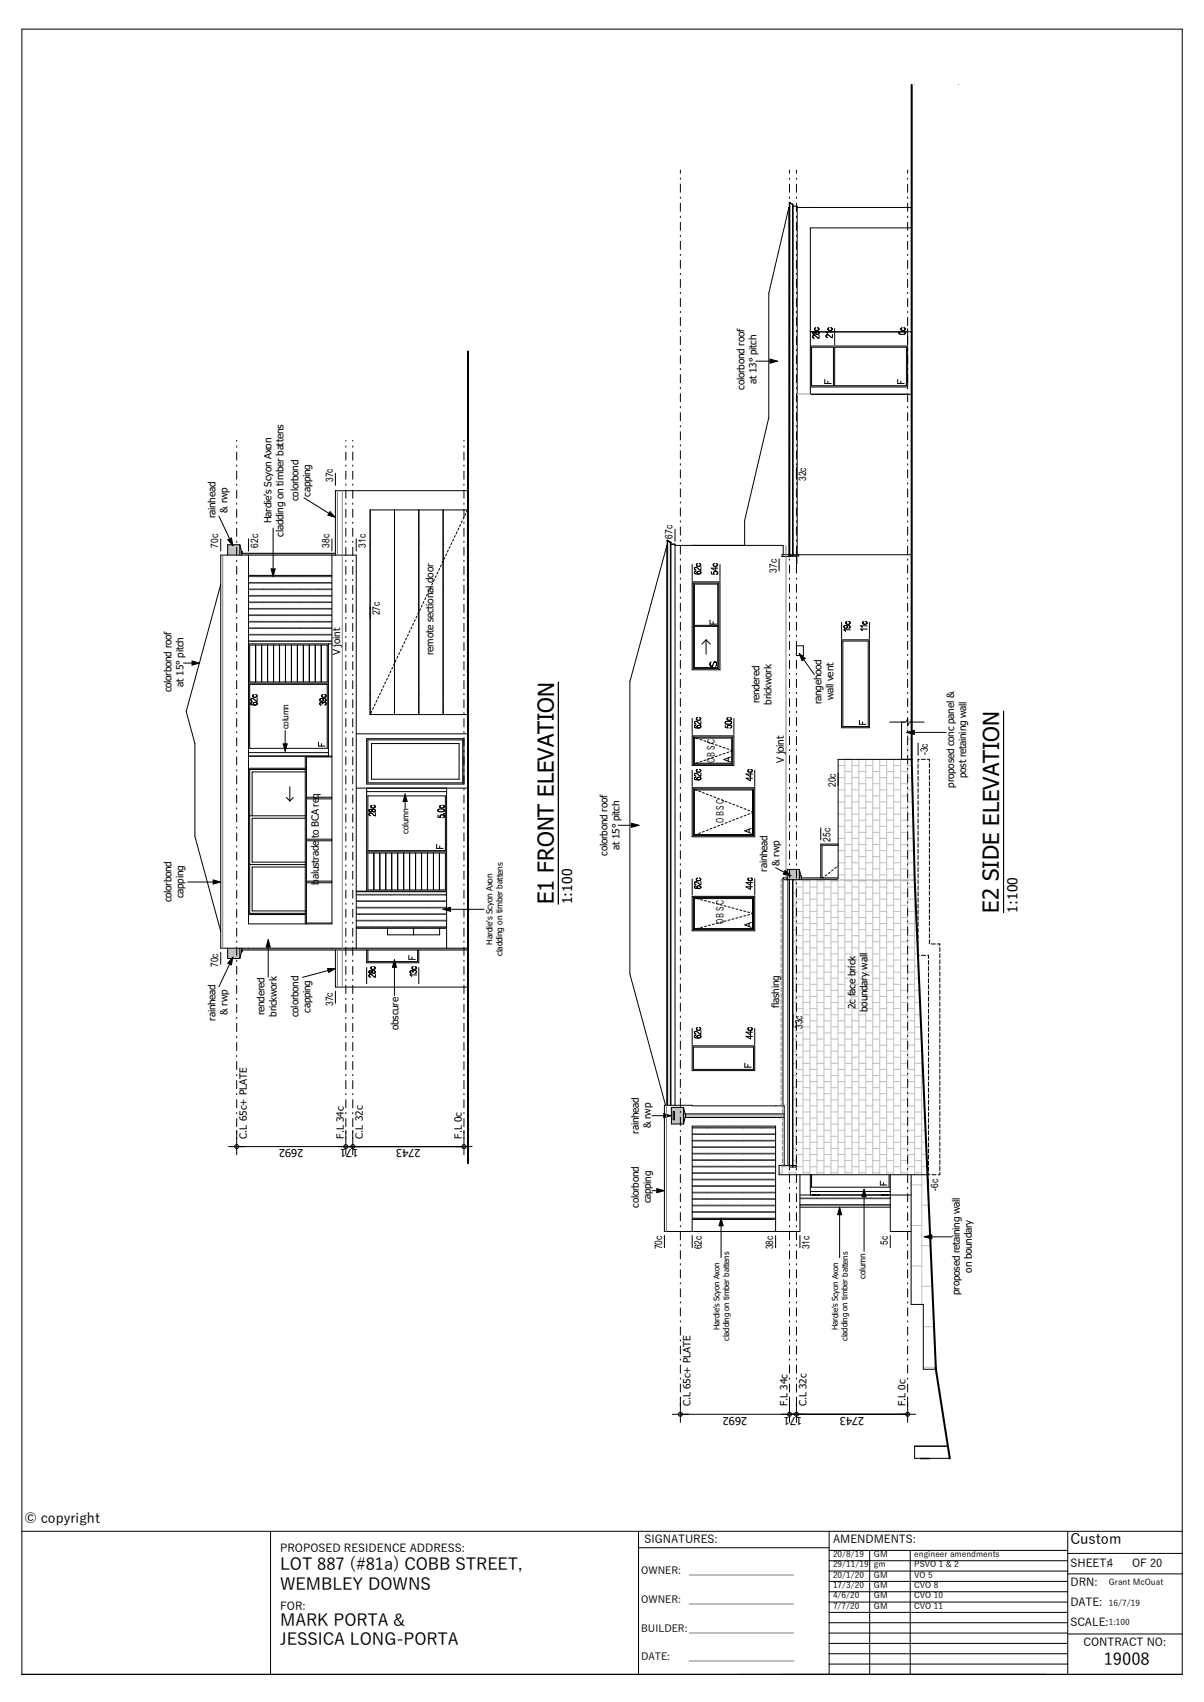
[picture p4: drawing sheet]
<svg xmlns="http://www.w3.org/2000/svg" width="297mm" height="420mm" viewBox="0 0 297 420" stroke-linecap="round" stroke-linejoin="round" font-family="sans-serif">
<defs><g id="words">
<g font-size="5.5">
<text x="136.6" y="223.1" transform="rotate(-90 136.6 223.1)">E1 FRONT ELEVATION</text>
<text x="246.4" y="225.2" transform="rotate(-90 246.4 225.2)">E2 SIDE ELEVATION</text>
</g>
<g font-size="4.1">
<text x="69.1" y="387.5">LOT 887 (#81a) COBB STREET,</text>
<text x="69.1" y="392.4">WEMBLEY DOWNS</text>
<text x="69.1" y="401.3">MARK PORTA &amp;</text>
<text x="69.1" y="406">JESSICA LONG-PORTA</text>
<text x="272.3" y="411">19008</text>
</g>
<text font-size="3.6" x="264" y="381">Custom</text>
<g font-size="3.4">
<text x="141.2" y="223.1" transform="rotate(-90 141.2 223.1)">1:100</text>
<text x="251" y="225.2" transform="rotate(-90 251 225.2)">1:100</text>
<text x="6" y="375.8">© copyright</text>
</g>
<g font-size="2.7">
<text x="74.8" y="283.5" transform="rotate(180 74.8 283.5)">2692</text>
<text x="88.4" y="283.5" transform="rotate(180 88.4 283.5)">171</text>
<text x="103.7" y="283.5" transform="rotate(180 103.7 283.5)">2743</text>
<text x="184.3" y="349.6" transform="rotate(180 184.3 349.6)">2692</text>
<text x="197.9" y="349.6" transform="rotate(180 197.9 349.6)">171</text>
<text x="213.2" y="349.6" transform="rotate(180 213.2 349.6)">2743</text>
<text x="69.1" y="383">PROPOSED RESIDENCE ADDRESS:</text>
<text x="159" y="380.8">SIGNATURES:</text>
<text x="205.5" y="380.7">AMENDMENTS:</text>
<text x="264" y="386.8">SHEET:4</text>
<text x="279.2" y="386.8">OF 20</text>
<text x="264" y="391.3">DRN:</text>
<text x="69.1" y="397.2">FOR:</text>
<text x="264" y="401.2">SCALE:</text>
<text x="264" y="396.2">DATE:</text>
<text x="267.3" y="406.2">CONTRACT NO:</text>
</g>
<g font-size="2.5">
<text x="186.6" y="94.7" transform="rotate(-90 186.6 94.7)">at 13° pitch</text>
<text x="183.7" y="96.2" transform="rotate(-90 183.7 96.2)">colorbond roof</text>
<text x="82.1" y="118.9" transform="rotate(-90 82.1 118.9)">37c</text>
<text x="198.8" y="118.7" transform="rotate(-90 198.8 118.7)">32c</text>
<text x="73.6" y="123.6" transform="rotate(-90 73.6 123.6)">colorbond</text>
<text x="76.6" y="122.6" transform="rotate(-90 76.6 122.6)">capping</text>
<text x="53.1" y="127.9" transform="rotate(-90 53.1 127.9)">rainhead</text>
<text x="56.1" y="126.5" transform="rotate(-90 56.1 126.5)">&amp; rwp</text>
<text x="67" y="129.1" transform="rotate(-90 67 129.1)">Hardie's Scyon Axon</text>
<text x="53.9" y="135.1" transform="rotate(-90 53.9 135.1)">70c</text>
<text x="63.7" y="135.1" transform="rotate(-90 63.7 135.1)">62c</text>
<text x="69.9" y="132.4" transform="rotate(-90 69.9 132.4)">cladding on timber battens</text>
<text x="81.3" y="135.1" transform="rotate(-90 81.3 135.1)">38c</text>
<text x="90.2" y="135.1" transform="rotate(-90 90.2 135.1)">31c</text>
<text x="165.9" y="133" transform="rotate(-90 165.9 133)">67c</text>
<text x="191.6" y="141.3" transform="rotate(-90 191.6 141.3)">37c</text>
<text x="93.7" y="151.8" transform="rotate(-90 93.7 151.8)">27c</text>
<text x="83.9" y="161.7" transform="rotate(-90 83.9 161.7)">V joint</text>
<text x="106.9" y="161.6" transform="rotate(-90 106.9 161.6)">remote sectional door</text>
<text x="45.3" y="162.3" transform="rotate(-90 45.3 162.3)">pitch</text>
<text x="42.3" y="170.9" transform="rotate(-90 42.3 170.9)">colorbond roof</text>
<text x="45.3" y="169.4" transform="rotate(-90 45.3 169.4)">at 15°</text>
<text x="187.3" y="173.6" transform="rotate(-90 187.3 173.6)">rendered</text>
<text x="190.3" y="173.9" transform="rotate(-90 190.3 173.9)">brickwork</text>
<text x="202.6" y="173.8" transform="rotate(-90 202.6 173.8)">rangehood</text>
<text x="205.6" y="172.9" transform="rotate(-90 205.6 172.9)">wall vent</text>
<text x="176.3" y="188.4" transform="rotate(-90 176.3 188.4)">OBSC</text>
<text x="193.4" y="188.3" transform="rotate(-90 193.4 188.3)">V joint</text>
<text x="228.8" y="186.3" transform="rotate(-90 228.8 186.3)">-3c</text>
<text x="206.2" y="194.2" transform="rotate(-90 206.2 194.2)">20c</text>
<text x="235.4" y="194.4" transform="rotate(-90 235.4 194.4)">proposed conc panel &amp;</text>
<text x="238.3" y="192" transform="rotate(-90 238.3 192)">post retaining wall</text>
<text x="152.8" y="202.6" transform="rotate(-90 152.8 202.6)">pitch</text>
<text x="178.5" y="203.1" transform="rotate(-90 178.5 203.1)">OBSC</text>
<text x="78.6" y="206.8" transform="rotate(-90 78.6 206.8)">to BCA req</text>
<text x="152.8" y="209.7" transform="rotate(-90 152.8 209.7)">at 15°</text>
<text x="204.8" y="207.7" transform="rotate(-90 204.8 207.7)">25c</text>
<text x="149.9" y="211.2" transform="rotate(-90 149.9 211.2)">colorbond roof</text>
<text x="189.3" y="215.1" transform="rotate(-90 189.3 215.1)">rainhead</text>
<text x="192.3" y="213.7" transform="rotate(-90 192.3 213.7)">&amp; rwp</text>
<text x="45.3" y="221.6" transform="rotate(-90 45.3 221.6)">capping</text>
<text x="78.6" y="218.3" transform="rotate(-90 78.6 218.3)">balustrade</text>
<text x="42.3" y="222.7" transform="rotate(-90 42.3 222.7)">colorbond</text>
<text x="178.5" y="228.1" transform="rotate(-90 178.5 228.1)">OBSC</text>
<text x="53.9" y="238.6" transform="rotate(-90 53.9 238.6)">70c</text>
<text x="53.1" y="251.9" transform="rotate(-90 53.1 251.9)">rainhead</text>
<text x="56.1" y="250.5" transform="rotate(-90 56.1 250.5)">&amp; rwp</text>
<text x="65.3" y="250.5" transform="rotate(-90 65.3 250.5)">rendered</text>
<text x="68.2" y="250.9" transform="rotate(-90 68.2 250.9)">brickwork</text>
<text x="73.6" y="251" transform="rotate(-90 73.6 251)">colorbond</text>
<text x="76.6" y="249.9" transform="rotate(-90 76.6 249.9)">capping</text>
<text x="82.1" y="248.2" transform="rotate(-90 82.1 248.2)">37c</text>
<text x="192.2" y="248.7" transform="rotate(-90 192.2 248.7)">flashing</text>
<text x="211" y="249" transform="rotate(-90 211 249)">2c face brick</text>
<text x="214" y="249.7" transform="rotate(-90 214 249.7)">boundary wall</text>
<text x="98.3" y="254.2" transform="rotate(-90 98.3 254.2)">obscure</text>
<text x="198" y="253.9" transform="rotate(-90 198 253.9)">33c</text>
<text x="60.9" y="280.9" transform="rotate(-90 60.9 280.9)">C.L 65c+ PLATE</text>
<text x="84.8" y="280.9" transform="rotate(-90 84.8 280.9)">F.L 34c</text>
<text x="89.5" y="280.9" transform="rotate(-90 89.5 280.9)">C.L 32c</text>
<text x="113.9" y="280.9" transform="rotate(-90 113.9 280.9)">F.L 0c</text>
<text x="157.6" y="279.8" transform="rotate(-90 157.6 279.8)">rainhead</text>
<text x="160.6" y="278.4" transform="rotate(-90 160.6 278.4)">&amp; rwp</text>
<text x="231.4" y="293.8" transform="rotate(-90 231.4 293.8)">-6c</text>
<text x="157.6" y="298" transform="rotate(-90 157.6 298)">colorbond</text>
<text x="160.6" y="297" transform="rotate(-90 160.6 297)">capping</text>
<text x="163.3" y="308.3" transform="rotate(-90 163.3 308.3)">70c</text>
<text x="173.1" y="308.3" transform="rotate(-90 173.1 308.3)">62c</text>
<text x="190.7" y="308.3" transform="rotate(-90 190.7 308.3)">38c</text>
<text x="199.7" y="308.3" transform="rotate(-90 199.7 308.3)">31c</text>
<text x="219" y="307.2" transform="rotate(-90 219 307.2)">5c</text>
<text x="239.7" y="314" transform="rotate(-90 239.7 314)">on boundary</text>
<text x="236.7" y="319.6" transform="rotate(-90 236.7 319.6)">proposed retaining wall</text>
<text x="170.3" y="347" transform="rotate(-90 170.3 347)">C.L 65c+ PLATE</text>
<text x="194.2" y="347" transform="rotate(-90 194.2 347)">F.L 34c</text>
<text x="198.9" y="347" transform="rotate(-90 198.9 347)">C.L 32c</text>
<text x="223.4" y="347" transform="rotate(-90 223.4 347)">F.L 0c</text>
<text x="158.2" y="388.3">OWNER:</text>
<text x="170" y="388.3">_____________________</text>
<text x="158.2" y="395.6">OWNER:</text>
<text x="170" y="395.6">_____________________</text>
<text x="158.2" y="402.6">BUILDER:_____________________</text>
<text x="158.2" y="409.7">DATE:</text>
<text x="170" y="409.7">_____________________</text>
</g>
<g font-size="2.1">
<text x="71.1" y="180" transform="rotate(-90 71.1 180)">column</text>
<text x="100.8" y="205.7" transform="rotate(-90 100.8 205.7)">column</text>
<text x="121.5" y="233.1" transform="rotate(-90 121.5 233.1)">Hardie's Scyon Axon</text>
<text x="124" y="235.9" transform="rotate(-90 124 235.9)">cladding on timber battens</text>
<text x="213.5" y="315.6" transform="rotate(-90 213.5 315.6)">column</text>
<text x="205.5" y="384.2">20/8/19</text>
<text x="205.5" y="386.7">29/11/19</text>
<text x="205.5" y="389.3">20/1/20</text>
<text x="215.6" y="384.2">GM</text>
<text x="215.6" y="386.7">gm</text>
<text x="215.6" y="389.3">GM</text>
<text x="225.5" y="384.2">engineer amendments</text>
<text x="225.5" y="386.7">PSVO 1 &amp; 2</text>
<text x="225.5" y="389.3">VO 5</text>
<text x="205.5" y="391.8">17/3/20</text>
<text x="205.5" y="394.4">4/6/20</text>
<text x="215.6" y="391.8">GM</text>
<text x="215.6" y="394.4">GM</text>
<text x="225.5" y="391.8">CVO 8</text>
<text x="225.5" y="394.4">CVO 10</text>
<text x="273.5" y="391.2">Grant McOuat</text>
<text x="205.5" y="396.9">7/7/20</text>
<text x="215.6" y="396.9">GM</text>
<text x="225.5" y="396.9">CVO 11</text>
<text x="273.5" y="396.3">16/7/19</text>
<text x="273.5" y="401">1:100</text>
</g>
<g font-size="2">
<text x="177.5" y="328.2" transform="rotate(-90 177.5 328.2)">Hardie's Scyon Axon</text>
<text x="206.7" y="328.2" transform="rotate(-90 206.7 328.2)">Hardie's Scyon Axon</text>
<text x="179.8" y="330.8" transform="rotate(-90 179.8 330.8)">cladding on timber battens</text>
<text x="209.1" y="330.8" transform="rotate(-90 209.1 330.8)">cladding on timber battens</text>
</g>
</g></defs>
<g fill="none" stroke="#000" stroke-width=".25">
<path d="M5.4 7.2h286.2v406h-286.2zM5.4 377.9h286.2M66.7 377.9v35.3M157.5 377.9v35.3M204.5 377.9v35.3M263.4 377.9v35.3M157.5 381.9h47M204.5 397.9h58.9M204.5 395.3h58.9M204.5 392.8h58.9M204.5 390.2h58.9M204.5 387.7h58.9"/>
<path d="M204.5 385.1h58.9M204.5 382.6h58.9M214.5 382.6v30.6M224.5 382.6v30.6M263.4 383.3h28.2M263.4 388.4h28.2M204.5 408.1h58.9M204.5 405.5h58.9M204.5 403h58.9M204.5 400.4h58.9M204.5 410.6h58.9M263.4 403.2h28.2"/>
</g>
<!-- layer: D1  WALLS-(external) -->
<g fill="none" stroke="#3b3b3b" stroke-width=".25">
<path d="M61.3 142.1h20.6M61.3 143.7h20.6M61.3 145.3h20.6M61.3 146.9h20.6M61.3 148.5h20.6M61.3 150.1h20.6M61.3 151.7h20.6M61.3 153.3h20.6M61.3 154.9h20.6M61.3 156.5h20.6M61.3 158.1h20.6M61.3 142.3h20.6"/>
<path d="M61.3 143.9h20.6M61.3 145.5h20.6M61.3 147.1h20.6M61.3 148.7h20.6M61.3 150.3h20.6M61.3 151.9h20.6M61.3 153.5h20.6M61.3 155.1h20.6M61.3 156.7h20.6M61.3 158.3h20.6M87.9 228.9h22.3M87.9 227.3h22.3"/>
<path d="M87.9 225.7h22.3M87.9 224.1h22.3M87.9 222.5h22.3M87.9 220.9h22.3M87.9 228.7h22.3M87.9 227.1h22.3M87.9 225.5h22.3M87.9 223.9h22.3M87.9 222.3h22.3M87.9 220.7h22.3"/>
</g>
<path d="M115.3 122.5h.1" fill="none" stroke="#c0c0c0" stroke-width=".25"/>
<!-- layer: F2a  PLUMBING-(external)-dont show on site -->
<path d="M59.7 136.8h23" fill="none" stroke="#c0c0c0" stroke-width=".45"/>
<g fill="#c0c0c0">
<path d="M56.2 134.4h3v2.6h-3z" fill-rule="evenodd"/>
<path d="M59.2 134.4l.5 2.6h-.5z" fill-rule="evenodd"/>
<path d="M59.7 234h55.7v.4h-55.7z" fill-rule="evenodd"/>
<path d="M56.2 234h3v2.5h-3z" fill-rule="evenodd"/>
<path d="M59.2 234h.5l-.5 2.5z" fill-rule="evenodd"/>
</g>
<!-- layer: D1  WALLS-(external) -->
<g fill="none" stroke="#000" stroke-width=".25">
<path d="M61.3 137v91h20.6v-91M82.7 137v-15.9h32.7v112.9h-61v-97h33.5v97M91.3 133.7h.1M91.3 136.2h.1M91.3 134.3h.1M97.3 125.8v50.5M97.3 133.7h.1M97.3 136.2h.1M97.3 134.3h.1M103.3 125.8v50.5M103.3 133.7h.1M103.3 136.2h.1"/>
<path d="M103.3 134.3h.1M108.9 139.4l-.2 .4M109.3 138.5l-.2 .4M109.3 125.8v50.5M109.3 133.7h.1M109.3 136.2h.1M109.3 134.3h.1M109.7 137.6l-.2 .4M110.2 136.7l-.3 .4M110.6 135.8l-.2 .4M111 134.9l-.2 .4M111.4 134l-.2 .4"/>
<path d="M111.9 133.1l-.2 .4M112.3 132.2l-.2 .4M112.7 131.3l-.2 .4M113.2 130.4l-.3 .4M113.6 129.4l-.2 .5M114 128.5l-.2 .5M114.4 127.6l-.2 .5M114.9 126.7l-.2 .5M115.1 126.3l.2-.5v50.5M115.4 125.8h-24.1v50.5M115.4 121.2h-.1v1.5h.1M61.3 158.9h20.6"/>
<path d="M61.3 142h20.6M61.6 159.2h19.1v9.1h-19.1zM63.1 159.2v9.1M64.5 159.2v9.1M64.6 159.2v9.1M66 159.2v9.1M67.5 159.2v9.1M68.9 159.2v9.1M70.4 159.2v9.1M71.9 159.2v9.1M73.3 159.2v9.1M73.4 159.2v9.1"/>
<path d="M74.8 159.2v9.1M76.3 159.2v9.1M77.8 159.2v9.1M79.2 159.2v9.1M81 158.9v27.7M91.3 145h.1M97.3 145h.1M99.4 159.3l-.2 .4M99.9 158.3l-.3 .5M100.3 157.4l-.2 .5M100.7 156.5l-.2 .5M101.1 155.6l-.2 .5"/>
<path d="M101.6 154.7l-.2 .5M102 153.8l-.2 .5M102.4 152.9l-.2 .5M102.9 152l-.3 .5M103.3 151.1l-.2 .5M103.3 145h.1M103.7 150.2l-.2 .5M104.1 149.3l-.2 .5M104.6 148.4l-.2 .5M105 147.5l-.2 .5M105.4 146.6l-.2 .5M105.9 145.7l-.3 .5"/>
<path d="M106.3 144.8l-.2 .5M106.7 143.9l-.2 .4M107.2 143l-.3 .4M107.6 142.1l-.2 .4M108 141.2l-.2 .4M108.4 140.3l-.2 .4M109.3 145h.1M61.3 168.6h19.7M61.6 168.9h19.1v15.8h-19.1zM61.8 173.6l.1 .1M61.9 173.6h-.1M61.9 173.7h.1"/>
<path d="M61.9 173.7l.4 .3h.7M61.9 172.7v.1M61.9 172.8l.1 .2M61.9 173.5v.1M61.9 173.5h.1M62 172.5l-.1 .2M62 172.4v.1M62 173h.1M62.1 173h.2M62.2 173.3l-.3 .2M62.3 171.6l.1 .2M62.4 171.8v.1"/>
<path d="M62.4 171.6h-.1M62.5 173.6l.4 .4M62.5 173.6a.54 .54 0 0 1 .9 0M62.5 173.6h.1M62.6 171.4l-.2 .2M63 171.4l.4 .3M63.4 171.8l-.4 .3-.6-.2M63.4 171.7v.1M63.4 173.7l-.4 .3M63.4 173.6v.1M63.4 172.3v.7l-1-.6h-.4M78.9 173.6l.3 .4"/>
<path d="M78.9 172.6a.45 .45 0 0 0 .4 .5 .45 .45 0 0 0 .5-.4M78.9 173.6h.1M78.9 172.6l.8-.2 .7 .2M78.9 172.6h.1M79.1 173.4l-.2 .2M79.2 173.4h-.1M79.3 173.4h.1M79.3 173.4h-.1M79.3 173.4l.3 .3a.45 .45 0 0 1 .4-.4 .45 .45 0 0 1 .5 .3M79.4 171.6v.2M79.4 172.4l.2 .1M79.4 171.8v.1"/>
<path d="M79.4 171.6h.1M79.6 172.5h.1M79.6 172.5l.2 .1M79.6 171.4l-.2 .2M79.8 172.6v.1M80.1 171.4l.3 .3M80.3 172.9l-.2 .1M80.4 172.9h-.1M80.4 172.6v.1M80.4 172.7v.2M80.4 171.8l-.4 .3-.6-.2M80.4 171.7v.1"/>
<path d="M80.5 173.6h.1M80.5 173.6l-.4 .4M91.3 171.4h.1M91.3 170.9h.1M91.3 169h.1M91.3 176.3h24.1M91.7 175.5l-.4 .8M92.1 174.6l-.2 .5M92.6 173.7l-.3 .5M93 172.8l-.2 .5M93.4 171.9l-.2 .4M93.8 171l-.2 .4"/>
<path d="M94.3 170.1l-.2 .4M94.7 169.2l-.2 .4M95.1 168.3l-.2 .4M95.6 167.4l-.3 .4M96 166.5l-.2 .4M96.4 165.6l-.2 .4M96.8 164.7l-.2 .4M97.3 163.8l-.2 .4M97.3 171.4h.1M97.3 170.9h.1M97.3 169h.1M97.3 175.5h.1"/>
<path d="M97.7 162.9l-.2 .4M98.1 162l-.2 .4M98.6 161.1l-.2 .4M99 160.2l-.2 .4M103.3 171.4h.1M103.3 170.9h.1M103.3 169h.1M109.3 175.5h.1M109.3 171.4h.1M109.3 170.9h.1M109.3 169h.1M61.3 186.6h14"/>
<path d="M61.3 185.7h19.7M61.3 189.6h14M70.6 196.8l.9 .9M71.5 194.2v3.5M72.4 196.8l-.9 .9M75.3 189.9h-13.7v35.5h13.7M75.3 190.5h-13.1v10.8M75.6 186.6h6.3M78.6 183.1v1h1.6M79.3 183.5v.6M87.9 194.5h27.5M87.9 181.1h27.5"/>
<path d="M90.4 182.3h24v11.2h-24zM90.4 194.5v25.4M90.4 195.3h19.8M90.7 182.6h23.4v10.6h-23.4zM90.7 196.4h19.2v13.5h-19.2zM91 199.9v.1M91 199.9h.1M91.1 199.8l-.1 .1M91.1 199.8h.1M91.5 198.9l.1 .3M91.5 198.9h.1M91.6 199.2v.1"/>
<path d="M91.6 183.5h21.6v8.8h-21.6zM91.8 198.7l-.3 .2M92.2 198.7l.4 .3M92.4 199.7l.1 .1M92.4 199.7a.66 .66 0 0 0-.9 .6l-.4-.1M92.4 199.3h-.8M92.5 199.2l-.1 .1M92.5 199.8a.44 .44 0 0 1-.4 .6 .44 .44 0 0 1-.5-.5l-.5-.1M92.6 199h.1M92.6 199l-.1 .2M108 199.9v.1M108.1 199.8l.4-.2 .8 .1 .3 .3"/>
<path d="M108.1 199.8l-.1 .1M108.5 198.9l.1 .3M108.5 198.9h.1M108.6 199.2v.1M108.8 198.7l-.3 .2M109.2 198.7l.4 .3M109.4 199.3h-.8M109.5 199.2l-.1 .1M109.6 199h.1M109.6 199l-.1 .2M110.2 194.5v39.5M61.6 213.4h13.7"/>
<path d="M61.6 201.3h13.7M75.3 214h-13.1v10.8h13.1M75.3 201.9h-13.1v10.9h13.1M87.9 219.9h22.3M90.4 210.2h19.8M90.7 210.5h19.2v9.1h-19.2zM91 200v.1M91 200.1l.1 .1M91.1 200.2h.1M92.2 210.5v9.1M92.6 200.5v.8l-.8-.5a.4 .4 0 0 0-.4-.3 .4 .4 0 0 0-.4 .4 .4 .4 0 0 0 .4 .4M93.7 210.5v9.1"/>
<path d="M95.1 210.5v9.1M96.6 210.5v9.1M98.1 210.5v9.1M99.6 210.5v9.1M101 210.5v9.1M101.1 210.5v9.1M102.5 210.5v9.1M104 210.5v9.1M105.4 210.5v9.1M106.9 210.5v9.1M107.7 208.4v1h1.6M108 200v.1"/>
<path d="M108 200.1l.1 .1M108 201.1v.5l.7 .2-.1-.4M108.1 200.2h.1M108.4 210.5v9.1M108.5 208.7v.7M108.6 201.4h.1M109.5 200.7v.2zM109.6 201.3h.1M109.6 201.3l-.7-.2-.3 .3M109.6 201.6l-.4 .2M109.6 201.3v.2M109.6 200.1l-.6 .2-.9-.1"/>
<path d="M109.6 201.5v.1M109.6 200v.1M61.3 225.7h14M82.7 234.4v9.2h32.7v-9.2M87.9 229.1h22.3M87.9 220.1h22.3M90.4 234.4v3.2h12.9v-3.2M90.4 238.8v4M90.7 234.4v2.9h12.3v-2.9M91 239.8v.1M91 239.9l.1 .1M91 239.7v.1"/>
<path d="M91.1 239.7h-.1M91.1 240h.1M91.1 239.7h.1M91.1 239.6v.1M91.5 238.9h.1M91.5 238.9l.1 .2M91.5 238.7v.2M91.5 238.7h.1M91.6 239.1h.1M91.8 238.5l-.3 .2M92.2 238.5l.3 .3M92.4 239.6h.1"/>
<path d="M92.4 239.6a.66 .66 0 0 0-.9 .5l-.4-.1M92.5 239.6a.44 .44 0 0 1-.4 .6 .44 .44 0 0 1-.5-.5l-.5-.1M92.5 238.8h.1M92.6 238.8l-.3 .4-.7-.1M100.9 235.7v1h1.6M101.6 236.1v.6M101.6 238.9h.1M101.7 238.7l-.1 .2M101.7 238.7h.1M101.9 239.8a.34 .34 0 0 0-.4-.3 .34 .34 0 0 0-.3 .3 .34 .34 0 0 0 .3 .4M101.9 239.8a.44 .44 0 0 1 .4-.4 .44 .44 0 0 1 .5 .5M101.9 239.8v.1"/>
<path d="M101.9 238.5l-.2 .2M102.3 238.5a.39 .39 0 0 1 .4 .6 .39 .39 0 0 1-.6 .1l-.5-.3M102.7 239.9l-.1 .2M102.8 239.9h-.1M103.3 238.8v4M91.1 240.6v.4l.3 .1M91.1 240.6h.1M92.6 240.4v.7l-1-.6-.5 .1M102.6 240.1l-.2 .1M102.6 240.1h.1M102.8 240.6h-1.6l.4 .4"/>
</g>
<path d="M75.6 197.1h6.3M75.6 186.8h6.3M75.6 196.7h6.3M75.6 217.8h6.3M75.6 207.5h6.3M75.6 217.4h6.3M75.6 207.1h6.3M75.3 228v-41.4h.3v41.4M75.6 227.8h6.3" fill="none" stroke="#000" stroke-width=".25"/>
<!-- layer: J1  ROOF-(cover) -->
<path d="M54.4 144.3l-8.5 31.3 2.2 7.9v22.9l6.3 23.4" fill="none" stroke="#000" stroke-width=".25"/>
<!-- layer: F2  PLUMBING-(external) -->
<path d="M95.6 229.1v1.6h12.8v-1.6M102 229.1v1.6" fill="none" stroke="#000" stroke-width=".25"/>
<!-- layer: F2a  PLUMBING-(external)-dont show on site -->
<path d="M59.2 134.4h-3v2.6M59.2 134.4l.5 2.1M59.2 134.4v2.6M59.7 136.1v.9M59.7 136.5h23M56.2 234v2.5h3M59.2 234v2.5M59.7 234v.9M59.7 234.5l-.5 2M115.4 234v.4h-55.7" fill="none" stroke="#000" stroke-width=".25"/>
<!-- layer: K1  TEXT-(notes) -->
<g fill="none" stroke="#000" stroke-width=".25">
<path d="M58.4 108.7v.1M58.4 110v.3M58.4 111.5v2M58.4 114.7v.3M58.4 116.2v2M58.4 119.4v.3M82.7 116.8v3M85.3 108.7v.1M85.3 110v.3M85.3 111.5v2M85.3 114.7v.3M85.3 116.2v2"/>
<path d="M85.3 119.4v.3M87 108.7v.1M87 110v.3M87 111.5v2M87 114.7v.3M87 116.2v2M87 119.4v.3M114.4 108.7v.1M114.4 110v.3M114.4 111.5v2M114.4 114.7v.3M114.4 116.2v2"/>
<path d="M114.4 119.4v.3M54 127.4l2.6 5.6M54.4 133v3M56.2 133.2l.9-.4 .3 1.9zM58.4 120.9v2M58.4 124.1v.3M58.4 125.6v2M58.4 128.8v.3M58.4 130.3v2M58.4 133.5v.3M58.4 135v2M58.4 138.2v.3"/>
<path d="M58.4 139.7v2M61.3 133v3M67.4 130.3v10.1M75 122.8l6.2 3.9M81.4 126.3l1.3 1.4-1.8-.6zM81.9 133v3M85.3 120.9v2M85.3 124.1v.3M85.3 125.6v2M85.3 128.8v.3M85.3 130.3v2M85.3 133.5v.3"/>
<path d="M85.3 135v2M85.3 138.2v.3M85.3 139.7v2M87 120.9v2M87 124.1v.3M87 125.6v2M87 128.8v.3M87 130.3v2M87 133.5v.3M87 135v2M87 138.2v.3M87 139.7v2"/>
<path d="M87.9 133v3M114.4 120.9v2M114.4 124.1v.3M114.4 125.6v2M114.4 128.8v.3M114.4 130.3v2M114.4 133.5v.3M114.4 135v2M114.4 138.2v.3M114.4 139.7v2M58.4 142.9v.3M58.4 144.4v2"/>
<path d="M58.4 147.6v.3M58.4 149.1v2M58.4 152.3v.3M58.4 153.8v2M58.4 157v.3M58.4 158.5v2M66.9 140.4h1l-.5 1.8zM85.3 142.9v.3M85.3 144.4v2M85.3 147.6v.3M85.3 149.1v2M85.3 152.3v.3"/>
<path d="M85.3 153.8v2M85.3 157v.3M85.3 158.5v2M87 142.9v.3M87 144.4v2M87 147.6v.3M87 149.1v2M87 152.3v.3M87 153.8v2M87 157v.3M87 158.5v2M91.3 149.7v3"/>
<path d="M114.4 142.9v.3M114.4 144.4v2M114.4 147.6v.3M114.4 149.1v2M114.4 152.3v.3M114.4 153.8v2M114.4 157v.3M114.4 158.5v2M45.3 163.6h2.1M47.4 163.1l1.8 .5-1.8 .5zM58.4 161.7v.3M58.4 163.2v2"/>
<path d="M58.4 166.4v.3M58.4 167.9v2M58.4 171.1v.3M58.4 172.6v2M58.4 175.8v.3M58.4 177.3v2M85.3 161.7v.3M85.3 163.2v2M85.3 166.4v.3M85.3 167.9v2M85.3 171.1v.3M85.3 172.6v2"/>
<path d="M85.3 175.8v.3M85.3 177.3v2M87 161.7v.3M87 163.2v2M87 166.4v.3M87 167.9v2M87 171.1v.3M87 172.6v2M87 175.8v.3M87 177.3v2M114.4 161.7v.3M114.4 163.2v2"/>
<path d="M114.4 166.4v.3M114.4 167.9v2M114.4 171.1v.3M114.4 172.6v2M114.4 175.8v.3M114.4 177.3v2M58.4 180.5v.3M58.4 182v2M58.4 185.2v.3M58.4 186.7v2M58.4 189.9v.3M58.4 191.4v2"/>
<path d="M58.4 194.6v.3M58.4 196.1v2M58.4 199.3v.3M69.8 183.6h1l-.5 1.8zM70.3 180.3v3.3M85.3 180.5v.3M85.3 182v2M85.3 185.2v.3M85.3 186.7v2M85.3 189.9v.3M85.3 191.4v2M85.3 194.6v.3"/>
<path d="M85.3 196.1v2M85.3 199.3v.3M87 180.5v.3M87 182v2M87 185.2v.3M87 186.7v2M87 189.9v.3M87 191.4v2M87 194.6v.3M87 196.1v2M87 199.3v.3M99.9 197.8v1.7"/>
<path d="M99.9 195.9l.5 1.9h-1zM114.4 180.5v.3M114.4 182v2M114.4 185.2v.3M114.4 186.7v2M114.4 189.9v.3M114.4 191.4v2M114.4 194.6v.3M114.4 196.1v2M114.4 199.3v.3M46.3 217.7h6.3M52.6 217.2l1.8 .5-1.8 .5z"/>
<path d="M58.4 200.8v2M58.4 204v.3M58.4 205.5v2M58.4 208.7v.3M58.4 210.2v2M58.4 213.4v.3M58.4 214.9v2M58.4 218.1v.3M58.4 219.6v2M85.3 200.8v2M85.3 204v.3M85.3 205.5v2"/>
<path d="M85.3 208.7v.3M85.3 210.2v2M85.3 213.4v.3M85.3 214.9v2M85.3 218.1v.3M85.3 219.6v2M87 200.8v2M87 204v.3M87 205.5v2M87 208.7v.3M87 210.2v2M87 213.4v.3"/>
<path d="M87 214.9v2M87 218.1v.3M87 219.6v2M114.4 200.8v2M114.4 204v.3M114.4 205.5v2M114.4 208.7v.3M114.4 210.2v2M114.4 213.4v.3M114.4 214.9v2M114.4 218.1v.3M114.4 219.6v2"/>
<path d="M54.4 235v3M56.6 237.9l-2.6 5.6M57.4 236.2l-.3 1.9-.9-.4zM58.4 222.8v.3M58.4 224.3v2M58.4 227.5v.3M58.4 229v2M58.4 232.2v.3M58.4 233.7v2M58.4 236.9v.3M58.4 238.4v2M66.2 233.7v7.4"/>
<path d="M66.2 231.8l.5 1.9h-1zM80.8 239h1.9l-1.6 1zM80.9 239.5l-6.3 1.7M85.3 222.8v.3M85.3 224.3v2M85.3 227.5v.3M85.3 229v2M85.3 232.2v.3M85.3 233.7v2M85.3 236.9v.3M85.3 238.4v2M87 222.8v.3"/>
<path d="M87 224.3v2M87 227.5v.3M87 229v2M87 232.2v.3M87 233.7v2M87 236.9v.3M87 238.4v2M97.3 238.7v7M97.3 236.8l.5 1.9h-1zM109.3 224.4l1.8-.5v1zM111.1 224.4h8.3M114.4 222.8v.3"/>
<path d="M114.4 224.3v2M114.4 227.5v.3M114.4 229v2M114.4 232.2v.3M114.4 233.7v2M114.4 236.9v.3M114.4 238.4v2M58.4 241.6v.3M58.4 243.1v2M58.4 246.3v.3M58.4 247.8v2M58.4 251v.3"/>
<path d="M58.4 252.5v2M58.4 255.7v.3M58.4 257.2v2M82.7 244.6v3M85.3 241.6v.3M85.3 243.1v2M85.3 246.3v.3M85.3 247.8v2M85.3 251v.3M85.3 252.5v2M85.3 255.7v.3M85.3 257.2v2"/>
<path d="M87 241.6v.3M87 243.1v2M87 246.3v.3M87 247.8v2M87 251v.3M87 252.5v2M87 255.7v.3M87 257.2v2M114.4 241.6v.3M114.4 243.1v2M114.4 246.3v.3M114.4 247.8v2"/>
<path d="M114.4 251v.3M114.4 252.5v2M114.4 255.7v.3M114.4 257.2v2M58.4 260.4v.3M58.4 261.9v2M58.4 265.1v.3M58.4 266.6v2M58.4 269.8v.3M58.4 271.3v2M58.4 274.5v.3M58.4 276v2"/>
<path d="M58.4 278.9v6M85.3 260.4v.3M85.3 261.9v2M85.3 265.1v.3M85.3 266.6v2M85.3 269.8v.3M85.3 271.3v2M85.3 274.5v.3M85.3 276v2M85.3 278.9v6M87 260.4v.3M87 261.9v2"/>
<path d="M87 265.1v.3M87 266.6v2M87 269.8v.3M87 271.3v2M87 274.5v.3M87 276v2M87 278.9v6M114.4 260.4v.3M114.4 261.9v2M114.4 265.1v.3M114.4 266.6v2M114.4 269.8v.3"/>
<path d="M114.4 271.3v2M114.4 274.5v.3M114.4 276v2M114.4 278.9v6M56.4 282.9h60M114.4 282.9h.1"/>
<circle cx="58.4" cy="282.9" r=".5"/>
<circle cx="85.3" cy="282.9" r=".5"/>
<circle cx="87" cy="282.9" r=".5"/>
<circle cx="114.4" cy="282.9" r=".5"/>
</g>
<path d="M115.4 86.7v200.3" fill="none" stroke="#000" stroke-width=".5"/>
<!-- layer: K1  TEXT-(notes) -->
<path d="M56.2 133.2l.9-.4 .3 1.9zM81.4 126.3l1.3 1.4-1.8-.6zM66.9 140.4h1l-.5 1.8zM47.4 163.1l1.8 .5-1.8 .5zM69.8 183.6h1l-.5 1.8zM99.9 195.9l.5 1.9h-1zM52.6 217.2l1.8 .5-1.8 .5zM57.4 236.2l-.3 1.9-.9-.4zM66.2 231.8l.5 1.9h-1zM80.8 239h1.9l-1.6 1zM97.3 236.8l.5 1.9h-1zM109.3 224.4l1.8-.5v1z" fill="#000"/>
<path d="M54.9 137v97M83.2 121.1v15.9M84.4 121.1v122.5M83.2 234.4v9.2" fill="none" stroke="#808080" stroke-width=".25"/>
<!-- layer: D1  WALLS-(external) -->
<g fill="none" stroke="#c0c0c0" stroke-width=".25">
<path d="M223.9 178.2v9.2M223.9 182.4h1.5M195.6 217.4h.8M196.4 218.9h1.7M196.4 217.1v72.8M198.1 217.1v72.8M198.1 217.4h1.7M199.8 217.1v72.8M199.8 218.9h1.7M201.5 217.1v72.8M201.5 217.4h1.8M203.3 217.1v72.8"/>
<path d="M203.3 218.9h1.7M205 217.1v72.8M205 217.4h1.7M206.7 217.1v72.8M206.7 218.9h1.7M208.4 217.1v72.8M208.4 217.4h1.7M210.1 217.1v72.8M210.1 218.9h1.8M211.9 217.1v72.8M211.9 217.4h1.7M213.6 217.1v72.8"/>
<path d="M213.6 218.9h1.7M215.3 217.1v72.8M215.3 217.4h1.7M217 217.1v72.8M217 218.9h1.7M218.7 217.1v72.8M218.7 217.4h1.8M220.5 217.1v72.8M220.5 218.9h1.7M222.2 217.1v72.8M222.2 217.4h1.7M223.9 217.1v72.8"/>
<path d="M223.9 218.9h1.7M225.6 217.1v72.8M225.6 217.4h.9M195.6 220.4h.8M195.6 223.4h.8M195.6 226.4h.8M195.6 229.4h.8M195.6 232.4h.8M195.6 235.4h.8M195.6 238.4h.8M196.4 221.9h1.7M196.4 224.9h1.7"/>
<path d="M196.4 227.9h1.7M196.4 230.9h1.7M196.4 233.9h1.7M196.4 239.9h1.7M196.4 236.9h1.7M198.1 220.4h1.7M198.1 223.4h1.7M198.1 226.4h1.7M198.1 229.4h1.7M198.1 232.4h1.7M198.1 235.4h1.7M198.1 238.4h1.7"/>
<path d="M199.8 221.9h1.7M199.8 224.9h1.7M199.8 227.9h1.7M199.8 230.9h1.7M199.8 233.9h1.7M199.8 239.9h1.7M199.8 236.9h1.7M201.5 220.4h1.8M201.5 223.4h1.8M201.5 226.4h1.8M201.5 229.4h1.8M201.5 232.4h1.8"/>
<path d="M201.5 235.4h1.8M201.5 238.4h1.8M203.3 221.9h1.7M203.3 224.9h1.7M203.3 227.9h1.7M203.3 230.9h1.7M203.3 233.9h1.7M203.3 239.9h1.7M203.3 236.9h1.7M205 220.4h1.7M205 223.4h1.7M205 226.4h1.7"/>
<path d="M205 229.4h1.7M205 232.4h1.7M205 235.4h1.7M205 238.4h1.7M206.7 221.9h1.7M206.7 224.9h1.7M206.7 227.9h1.7M206.7 230.9h1.7M206.7 233.9h1.7M206.7 239.9h1.7M206.7 236.9h1.7M208.4 220.4h1.7"/>
<path d="M208.4 223.4h1.7M208.4 226.4h1.7M208.4 229.4h1.7M208.4 232.4h1.7M208.4 235.4h1.7M208.4 238.4h1.7M210.1 221.9h1.8M210.1 224.9h1.8M210.1 227.9h1.8M210.1 230.9h1.8M210.1 233.9h1.8M210.1 239.9h1.8"/>
<path d="M210.1 236.9h1.8M211.9 220.4h1.7M211.9 223.4h1.7M211.9 226.4h1.7M211.9 229.4h1.7M211.9 232.4h1.7M211.9 235.4h1.7M211.9 238.4h1.7M213.6 221.9h1.7M213.6 224.9h1.7M213.6 227.9h1.7M213.6 230.9h1.7"/>
<path d="M213.6 233.9h1.7M213.6 239.9h1.7M213.6 236.9h1.7M215.3 220.4h1.7M215.3 223.4h1.7M215.3 226.4h1.7M215.3 229.4h1.7M215.3 232.4h1.7M215.3 235.4h1.7M215.3 238.4h1.7M217 221.9h1.7M217 224.9h1.7"/>
<path d="M217 227.9h1.7M217 230.9h1.7M217 233.9h1.7M217 239.9h1.7M217 236.9h1.7M218.7 220.4h1.8M218.7 223.4h1.8M218.7 226.4h1.8M218.7 229.4h1.8M218.7 232.4h1.8M218.7 235.4h1.8M218.7 238.4h1.8"/>
<path d="M220.5 221.9h1.7M220.5 224.9h1.7M220.5 227.9h1.7M220.5 230.9h1.7M220.5 233.9h1.7M220.5 239.9h1.7M220.5 236.9h1.7M222.2 220.4h1.7M222.2 223.4h1.7M222.2 226.4h1.7M222.2 229.4h1.7M222.2 232.4h1.7"/>
<path d="M222.2 235.4h1.7M222.2 238.4h1.7M223.9 221.9h1.7M223.9 224.9h1.7M223.9 227.9h1.7M223.9 230.9h1.7M223.9 233.9h1.7M223.9 239.9h1.7M223.9 236.9h1.7M225.6 220.4h.9M225.6 223.4h.9M225.6 226.4h.9"/>
<path d="M225.6 229.4h.9M225.6 232.4h.9M225.6 235.4h.9M225.6 238.4h1.7M227.3 239.9h1.7M227.3 236.9h1.7M227.3 235.7v54.2M195.6 259.4h.8M195.6 256.4h.8M195.6 253.4h.8M195.6 250.4h.8M195.6 247.4h.8"/>
<path d="M195.6 244.4h.8M195.6 241.4h.8M196.4 257.9h1.7M196.4 254.9h1.7M196.4 251.9h1.7M196.4 248.9h1.7M196.4 245.9h1.7M196.4 242.9h1.7M198.1 259.4h1.7M198.1 256.4h1.7M198.1 253.4h1.7M198.1 250.4h1.7"/>
<path d="M198.1 247.4h1.7M198.1 244.4h1.7M198.1 241.4h1.7M199.8 257.9h1.7M199.8 254.9h1.7M199.8 251.9h1.7M199.8 248.9h1.7M199.8 245.9h1.7M199.8 242.9h1.7M201.5 259.4h1.8M201.5 256.4h1.8M201.5 253.4h1.8"/>
<path d="M201.5 250.4h1.8M201.5 247.4h1.8M201.5 244.4h1.8M201.5 241.4h1.8M203.3 257.9h1.7M203.3 254.9h1.7M203.3 251.9h1.7M203.3 248.9h1.7M203.3 245.9h1.7M203.3 242.9h1.7M205 259.4h1.7M205 256.4h1.7"/>
<path d="M205 253.4h1.7M205 250.4h1.7M205 247.4h1.7M205 244.4h1.7M205 241.4h1.7M206.7 257.9h1.7M206.7 254.9h1.7M206.7 251.9h1.7M206.7 248.9h1.7M206.7 245.9h1.7M206.7 242.9h1.7M208.4 259.4h1.7"/>
<path d="M208.4 256.4h1.7M208.4 253.4h1.7M208.4 250.4h1.7M208.4 247.4h1.7M208.4 244.4h1.7M208.4 241.4h1.7M210.1 257.9h1.8M210.1 254.9h1.8M210.1 251.9h1.8M210.1 248.9h1.8M210.1 245.9h1.8M210.1 242.9h1.8"/>
<path d="M211.9 259.4h1.7M211.9 256.4h1.7M211.9 253.4h1.7M211.9 250.4h1.7M211.9 247.4h1.7M211.9 244.4h1.7M211.9 241.4h1.7M213.6 257.9h1.7M213.6 254.9h1.7M213.6 251.9h1.7M213.6 248.9h1.7M213.6 245.9h1.7"/>
<path d="M213.6 242.9h1.7M215.3 259.4h1.7M215.3 256.4h1.7M215.3 253.4h1.7M215.3 250.4h1.7M215.3 247.4h1.7M215.3 244.4h1.7M215.3 241.4h1.7M217 257.9h1.7M217 254.9h1.7M217 251.9h1.7M217 248.9h1.7"/>
<path d="M217 245.9h1.7M217 242.9h1.7M218.7 259.4h1.8M218.7 256.4h1.8M218.7 253.4h1.8M218.7 250.4h1.8M218.7 247.4h1.8M218.7 244.4h1.8M218.7 241.4h1.8M220.5 257.9h1.7M220.5 254.9h1.7M220.5 251.9h1.7"/>
<path d="M220.5 248.9h1.7M220.5 245.9h1.7M220.5 242.9h1.7M222.2 259.4h1.7M222.2 256.4h1.7M222.2 253.4h1.7M222.2 250.4h1.7M222.2 247.4h1.7M222.2 244.4h1.7M222.2 241.4h1.7M223.9 257.9h1.7M223.9 254.9h1.7"/>
<path d="M223.9 251.9h1.7M223.9 248.9h1.7M223.9 245.9h1.7M223.9 242.9h1.7M225.6 259.4h1.7M225.6 256.4h1.7M225.6 253.4h1.7M225.6 250.4h1.7M225.6 247.4h1.7M225.6 244.4h1.7M225.6 241.4h1.7M227.3 257.9h1.7"/>
<path d="M227.3 254.9h1.7M227.3 251.9h1.7M227.3 248.9h1.7M227.3 245.9h1.7M227.3 242.9h1.7M195.6 277.4h.8M195.6 274.4h.8M195.6 271.4h.8M195.6 268.4h.8M195.6 265.4h.8M195.6 262.4h.8M196.4 278.9h1.7"/>
<path d="M196.4 275.9h1.7M196.4 272.9h1.7M196.4 269.9h1.7M196.4 266.9h1.7M196.4 263.9h1.7M196.4 260.9h1.7M198.1 277.4h1.7M198.1 274.4h1.7M198.1 271.4h1.7M198.1 268.4h1.7M198.1 265.4h1.7M198.1 262.4h1.7"/>
<path d="M199.8 278.9h1.7M199.8 275.9h1.7M199.8 272.9h1.7M199.8 269.9h1.7M199.8 266.9h1.7M199.8 263.9h1.7M199.8 260.9h1.7M201.5 277.4h1.8M201.5 274.4h1.8M201.5 271.4h1.8M201.5 268.4h1.8M201.5 265.4h1.8"/>
<path d="M201.5 262.4h1.8M203.3 278.9h1.7M203.3 275.9h1.7M203.3 272.9h1.7M203.3 269.9h1.7M203.3 266.9h1.7M203.3 263.9h1.7M203.3 260.9h1.7M205 277.4h1.7M205 274.4h1.7M205 271.4h1.7M205 268.4h1.7"/>
<path d="M205 265.4h1.7M205 262.4h1.7M206.7 278.9h1.7M206.7 275.9h1.7M206.7 272.9h1.7M206.7 269.9h1.7M206.7 266.9h1.7M206.7 263.9h1.7M206.7 260.9h1.7M208.4 277.4h1.7M208.4 274.4h1.7M208.4 271.4h1.7"/>
<path d="M208.4 268.4h1.7M208.4 265.4h1.7M208.4 262.4h1.7M210.1 278.9h1.8M210.1 275.9h1.8M210.1 272.9h1.8M210.1 269.9h1.8M210.1 266.9h1.8M210.1 263.9h1.8M210.1 260.9h1.8M211.9 277.4h1.7M211.9 274.4h1.7"/>
<path d="M211.9 271.4h1.7M211.9 268.4h1.7M211.9 265.4h1.7M211.9 262.4h1.7M213.6 278.9h1.7M213.6 275.9h1.7M213.6 272.9h1.7M213.6 269.9h1.7M213.6 266.9h1.7M213.6 263.9h1.7M213.6 260.9h1.7M215.3 277.4h1.7"/>
<path d="M215.3 274.4h1.7M215.3 271.4h1.7M215.3 268.4h1.7M215.3 265.4h1.7M215.3 262.4h1.7M217 278.9h1.7M217 275.9h1.7M217 272.9h1.7M217 269.9h1.7M217 266.9h1.7M217 263.9h1.7M217 260.9h1.7"/>
<path d="M218.7 277.4h1.8M218.7 274.4h1.8M218.7 271.4h1.8M218.7 268.4h1.8M218.7 265.4h1.8M218.7 262.4h1.8M220.5 278.9h1.7M220.5 275.9h1.7M220.5 272.9h1.7M220.5 269.9h1.7M220.5 266.9h1.7M220.5 263.9h1.7"/>
<path d="M220.5 260.9h1.7M222.2 277.4h1.7M222.2 274.4h1.7M222.2 271.4h1.7M222.2 268.4h1.7M222.2 265.4h1.7M222.2 262.4h1.7M223.9 278.9h1.7M223.9 275.9h1.7M223.9 272.9h1.7M223.9 269.9h1.7M223.9 266.9h1.7"/>
<path d="M223.9 263.9h1.7M223.9 260.9h1.7M225.6 277.4h1.7M225.6 274.4h1.7M225.6 271.4h1.7M225.6 268.4h1.7M225.6 265.4h1.7M225.6 262.4h1.7M227.3 278.9h1.7M227.3 275.9h1.7M227.3 272.9h1.7M227.3 269.9h1.7"/>
<path d="M227.3 266.9h1.7M227.3 263.9h1.7M227.3 260.9h1.7M192.2 289.4h.7M192.9 287.6v2.3M192.9 287.9h1.8M194.7 287.6v2.3M194.7 289.4h1.7M195.6 286.4h.8M195.6 283.4h.8M195.6 280.4h.8M196.4 287.9h1.7"/>
<path d="M196.4 284.9h1.7M196.4 281.9h1.7M198.1 289.4h1.7M198.1 286.4h1.7M198.1 283.4h1.7M198.1 280.4h1.7M199.8 287.9h1.7M199.8 284.9h1.7M199.8 281.9h1.7M201.5 289.4h1.8M201.5 286.4h1.8M201.5 283.4h1.8"/>
<path d="M201.5 280.4h1.8M203.3 287.9h1.7M203.3 284.9h1.7M203.3 281.9h1.7M205 289.4h1.7M205 286.4h1.7M205 283.4h1.7M205 280.4h1.7M206.7 287.9h1.7M206.7 284.9h1.7M206.7 281.9h1.7M208.4 289.4h1.7"/>
<path d="M208.4 286.4h1.7M208.4 283.4h1.7M208.4 280.4h1.7M210.1 287.9h1.8M210.1 284.9h1.8M210.1 281.9h1.8M211.9 289.4h1.7M211.9 286.4h1.7M211.9 283.4h1.7M211.9 280.4h1.7M213.6 287.9h1.7M213.6 284.9h1.7"/>
<path d="M213.6 281.9h1.7M215.3 289.4h1.7M215.3 286.4h1.7M215.3 283.4h1.7M215.3 280.4h1.7M217 287.9h1.7M217 284.9h1.7M217 281.9h1.7M218.7 289.4h1.8M218.7 286.4h1.8M218.7 283.4h1.8M218.7 280.4h1.8"/>
<path d="M220.5 287.9h1.7M220.5 284.9h1.7M220.5 281.9h1.7M222.2 289.4h1.7M222.2 286.4h1.7M222.2 283.4h1.7M222.2 280.4h1.7M223.9 287.9h1.7M223.9 284.9h1.7M223.9 281.9h1.7M224.8 292.4h2.6M225.6 289.4h1.7"/>
<path d="M225.6 286.4h1.7M225.6 283.4h1.7M225.6 280.4h1.7M227.3 287.9h1.7M227.3 284.9h1.7M227.3 281.9h1.7M227.4 289.9v32M227.4 297.4h3.4M224.8 312.4h2.6M224.8 302.4h2.6M227.4 317.4h3.4M227.4 307.4h3.4"/>
<path d="M227.8 337.4h3.1M227.8 327.4h3.1M230.9 321.9v16M230.9 332.4h2.9M230.9 322.4h2.9"/>
</g>
<g fill="none" stroke="#3b3b3b" stroke-width=".25">
<path d="M170.7 280h20.6M170.7 278.4h20.6M170.7 279.8h20.6M170.7 278.2h20.6M170.7 299.2h20.6M170.7 297.6h20.6M170.7 296h20.6M170.7 294.4h20.6M170.7 292.8h20.6M170.7 291.2h20.6M170.7 289.6h20.6M170.7 288h20.6"/>
<path d="M170.7 286.4h20.6M170.7 284.8h20.6M170.7 283.2h20.6M170.7 281.6h20.6M170.7 299h20.6M170.7 297.4h20.6M170.7 295.8h20.6M170.7 294.2h20.6M170.7 292.6h20.6M170.7 291h20.6M170.7 289.4h20.6M170.7 287.8h20.6"/>
<path d="M170.7 286.2h20.6M170.7 284.6h20.6M170.7 283h20.6M170.7 281.4h20.6M197.3 297.4h22.3M197.3 295.8h22.3M197.3 295.6h22.3M197.3 297.2h22.3M170.7 300.8h20.6M170.7 300.6h20.6"/>
</g>
<!-- layer: F2a  PLUMBING-(external)-dont show on site -->
<g fill="#c0c0c0">
<path d="M168.6 273.3l.5 2-.5 2.1z"/>
<path d="M169.1 274.9h24.3v.9h-24.3z" fill-rule="evenodd"/>
<path d="M165.6 273.3h3v4.1h-3zM166.1 274.3v2h.3v-2z" fill-rule="evenodd"/>
</g>
<path d="M166.2 274.3v2" fill="none" stroke="#c0c0c0" stroke-width=".3"/>
<path d="M197.7 216.9h9M226.5 216.9h9.9" fill="none" stroke="#c0c0c0" stroke-width=".45"/>
<g fill="#c0c0c0">
<path d="M194.2 214.5h3v2.6h-3z" fill-rule="evenodd"/>
<path d="M197.2 214.5l.5 2.6h-.5z" fill-rule="evenodd"/>
</g>
<!-- layer: D1  WALLS-(external) -->
<g fill="none" stroke="#c0c0c0" stroke-width=".25">
<path d="M206.7 188.9h1.7M206.7 191.9h1.7M206.7 194.9h1.7M206.7 197.9h1.7M208.4 190.4h1.7M208.4 193.4h1.7M208.4 196.4h1.7M208.4 199.4h1.7M210.1 188.9h1.8M210.1 191.9h1.8M210.1 194.9h1.8M210.1 197.9h1.8"/>
<path d="M211.9 190.4h1.7M211.9 193.4h1.7M211.9 196.4h1.7M211.9 199.4h1.7M213.6 188.9h1.7M213.6 191.9h1.7M213.6 194.9h1.7M213.6 197.9h1.7M215.3 190.4h1.7M215.3 193.4h1.7M215.3 196.4h1.7M215.3 199.4h1.7"/>
<path d="M217 188.9h1.7M217 191.9h1.7M217 194.9h1.7M217 197.9h1.7M218.7 190.4h1.8M218.7 193.4h1.8M218.7 196.4h1.8M218.7 199.4h1.8M220.5 188.9h1.7M220.5 191.9h1.7M220.5 194.9h1.7M220.5 197.9h1.7"/>
<path d="M222.2 190.4h1.7M222.2 193.4h1.7M222.2 196.4h1.7M222.2 199.4h1.7M223.9 188.9h1.7M223.9 191.9h1.7M223.9 194.9h1.7M223.9 197.9h1.7M225.6 190.4h.9M225.6 193.4h.9M225.6 196.4h.9M225.6 199.4h.9"/>
<path d="M226.5 187.4h-.9v29.7M206.7 200.9h1.7M206.7 203.9h1.7M206.7 206.9h1.7M206.7 209.9h1.7M206.7 212.9h1.7M206.7 215.9h1.7M208.4 217.1v-29.7h1.7v29.7M208.4 202.4h1.7M208.4 205.4h1.7M208.4 208.4h1.7M208.4 211.4h1.7"/>
<path d="M208.4 214.4h1.7M210.1 200.9h1.8M210.1 203.9h1.8M210.1 206.9h1.8M210.1 209.9h1.8M210.1 212.9h1.8M210.1 215.9h1.8M211.9 217.1v-29.7h1.7v29.7M211.9 202.4h1.7M211.9 205.4h1.7M211.9 208.4h1.7M211.9 211.4h1.7"/>
<path d="M211.9 214.4h1.7M213.6 200.9h1.7M213.6 203.9h1.7M213.6 206.9h1.7M213.6 209.9h1.7M213.6 212.9h1.7M213.6 215.9h1.7M215.3 217.1v-29.7h1.7v29.7M215.3 202.4h1.7M215.3 205.4h1.7M215.3 208.4h1.7M215.3 211.4h1.7"/>
<path d="M215.3 214.4h1.7M217 200.9h1.7M217 203.9h1.7M217 206.9h1.7M217 209.9h1.7M217 212.9h1.7M217 215.9h1.7M218.7 217.1v-29.7h1.8v29.7M218.7 202.4h1.8M218.7 205.4h1.8M218.7 208.4h1.8M218.7 211.4h1.8"/>
<path d="M218.7 214.4h1.8M220.5 200.9h1.7M220.5 203.9h1.7M220.5 206.9h1.7M220.5 209.9h1.7M220.5 212.9h1.7M220.5 215.9h1.7M222.2 217.1v-29.7h1.7v29.7M222.2 202.4h1.7M222.2 205.4h1.7M222.2 208.4h1.7M222.2 211.4h1.7"/>
<path d="M222.2 214.4h1.7M223.9 200.9h1.7M223.9 203.9h1.7M223.9 206.9h1.7M223.9 209.9h1.7M223.9 212.9h1.7M223.9 215.9h1.7M225.6 202.4h.9M225.6 205.4h.9M225.6 208.4h.9M225.6 211.4h.9M225.6 214.4h.9"/>
</g>
<g fill="none" stroke="#000" stroke-width=".25">
<path d="M225.6 21v35.2h-25.7v41.1M236.4 21v32.1h-10.8M196.7 51.2h28.9M196.7 97.3h28.9M199.9 81.9h25.7v105.5M199.9 85.4h24v10.1h-24M200.2 85.7h5.4v9.5h-5.4zM200.5 82.1v.1M200.5 82.2v.1M200.5 83l.1 .3 .3 .2M200.5 82.1h.1M200.5 82.1l.4-.2 .3 .3"/>
<path d="M200.5 83h.1M200.6 82.9l-.1 .1M200.6 82.8v.1M201 81.3v.1M201 81.4l.4 .1h.4M201.2 82.2l-.4 .3-.3-.2M201.2 80.9l-.2 .1v.3M201.3 81.9l-.1 .3M201.4 81.9a.4 .4 0 0 1 .6 .1 .4 .4 0 0 1-.2 .6 .4 .4 0 0 1-.6-.3v-.1M201.4 81.9h-.1M201.6 80.9l.4 .3M201.9 81.4l-.1 .1"/>
<path d="M202 81.2l-.1 .2M202 81.2h.1M202 82.7v.8l-1-.7h-.4M203.4 93.6v1h1.6M203.9 82.7v.5M203.9 82.7h.1M203.9 83.2l.1 .1M204 83.3h.2M204.2 94v.6M204.2 81.1l.1 .2M204.3 81.3v.1M204.3 81.1h-.1"/>
<path d="M204.5 80.9l-.2 .2M204.9 80.9l.3 .1M205.2 81l.1 .1M205.3 81.1v.1M205.3 81.2l-.4 .3-.6-.1M205.3 81.2h.1M205.3 82.5v.8l-1-.6h-.4M205.3 81.9h-1.6l.4 .4M205.9 85.7h17.7v9.5h-17.7zM205.9 81.1v4M221.4 93.6v1h1.6M221.8 82.1v.1"/>
<path d="M221.8 82.1h.1M221.8 82.2v.1M221.8 82.3l.1 .1M221.9 81.9l-.1 .2M221.9 82.4h.1M221.9 81.9h1.3M221.9 81.9h.1M222.2 94v.6M222.2 81.1l.1 .2M222.3 81.3v.1M222.3 81.1h-.1M222.5 80.9l-.2 .2"/>
<path d="M222.9 80.9l.3 .1M223.2 81.9h.1M223.2 81.9l.1 .1M223.2 81l.1 .1M223.3 81.1v.1M223.3 81.2l-.4 .3-.6-.1M223.3 82h.1M223.3 82.3l-.6 .2-.8-.1M223.3 81.2h.1M223.3 82v.2M223.3 82.2v.1M223.9 81.1v4"/>
<path d="M166.5 134.6h26.7M170.7 139.3v4M171.8 139.5h.1M171.8 139.5l.1 .1M171.8 139.3v.2M171.8 139.2v.1M171.9 139.6h.1M172.1 139.1l-.3 .1M172.5 139.1l.4 .2M172.7 139.6h-.8M172.8 139.6h-.1M172.9 139.3v.1"/>
<path d="M172.9 139.4l-.1 .2M172.9 139.9v.8l-1.1-.7-.3 .1-.2 .2M175.9 139.5h.1M176.2 139.1l-.3 .4M176.6 140v.8l-1.1-.6h1.6M176.6 139.1l.4 .2M177 139.3v.1M177 139.4a.61 .61 0 0 1-1 .1M177.6 139.3v4M197 136.9h28.6M170.7 143.6h6.9v21.7h-6.9zM171 143.9h6.3v21.1h-6.3z"/>
<path d="M171 154.6h6.3M171.3 144.1h5.8v10.2h-5.8zM171.3 154.6v10.1h5.8v-10.1M171.3 141.3v.1M171.3 141.2v.1M171.3 141.4h.1M171.3 141.2h.1M171.3 140.3v.1M171.3 140.4l.1 .2M171.3 141.4l.4 .2 .7 .1M171.4 140.6h.1M171.5 140.6l.2 .1"/>
<path d="M171.6 141l-.3 .2M171.9 141.3v.1M171.9 141.2v.1M171.9 141.4l.5 .3M172 141.2h-.1M172.9 141.4l-.5 .3M172.9 141.2h.1M172.9 141.2l-.5-.2-.4 .2M172.9 141.4h.1M172.9 141.2v.2M174.2 157.9v3.5M174.2 157.9l-1.1 1.1"/>
<path d="M174.2 157.9l1 1.1M175.2 153v1h1.6M175.5 141.1v.5l.7 .1a.48 .48 0 0 1 0-.7 .48 .48 0 0 1 .8 .2v.1M175.9 153.4v.6M177 141.3l.1 .1M177.1 141.4l-.4 .3M196.5 159.4h1.7v2.4h-1.7zM207.6 157.9h6.9v21.7h-6.9zM207.6 153.6v4M207.9 158.2h6.3v21.1h-6.3zM208.2 154.8h.1M208.2 154.6v.2"/>
<path d="M208.2 154.5v.1M208.3 154.4l-.1 .1M208.3 154.4h1.1l.3 .2v.2M208.3 154.4h.1M208.6 153.7v.1M208.7 154.3l.4 .4M208.7 153.6l-.1 .1M208.7 153.5v.1M208.9 153.4l-.2 .1M209.1 154.7l-.4 .3-.5-.2M209.1 154.7h.1M209.3 153.4a.39 .39 0 0 1 .4 .5 .39 .39 0 0 1-.6 .1l-.5-.2"/>
<path d="M209.7 154.9l-.3 .1M209.7 154.8v.1M209.8 155.4h-1.6l.4 .4M212.8 153.7v.1M212.8 153.8l.4 .2 .6-.1M212.8 153.6v.1M212.8 153.5v.1M213.1 153.4l-.3 .1M213.5 153.4l.4 .2M213.8 153.8v.1M213.9 153.6h.1M213.9 153.6l-.1 .2"/>
<path d="M213.9 155.2h-1.6l.4 .4M213.9 154.4h-1.6l.4 .4M214.5 153.6v4M170.7 177.3v4M171.3 179.3v.1M171.3 179.2v.1M171.3 179.4h.1M171.3 179.4l.4 .2 .7 .1M171.3 178.4h.1M171.3 178.4l.1 .2M171.4 178.6h.1M171.5 178.6l.2 .1"/>
<path d="M171.6 179l-.3 .2M171.8 177.3v.2M171.8 177.5v.1M171.8 177.3h.1M171.8 177.6l.4 .1 .5-.1M171.9 179.3v.1M171.9 179.2v.1M171.9 179.4h.1M172 179.4l.4 .3M172.1 177.1l-.3 .2M172.5 177.1l.3 .1M172.8 177.6h-.1"/>
<path d="M172.8 177.2v.1M172.8 177.3l.1 .1M172.9 177.4l-.1 .2M172.9 177.4h.1M172.9 179.4l-.5 .3M172.9 179.2h.1M172.9 179.2l-.6-.2-.4 .2M172.9 179.4h.1M172.9 179.2v.1M172.9 179.3v.1M172.9 177.9v.8l-1.1-.7-.4 .1-.1 .3M172.9 179.3h.1"/>
<path d="M175.1 164h.1M175.1 164l.1 .1M175.1 163.8v.2M175.2 163.8h-.1M175.2 164.1v.1M175.2 164.2l.1 .2M175.2 163.6v.2M175.2 163.6h.1M175.3 163.5l-.1 .1M175.3 163.5h.1M175.3 163.4v.1M175.3 164.4h.1"/>
<path d="M175.3 163.4h.1M175.4 164.4h.1M175.4 163.4h-.1M175.5 164.5h.1M175.5 164.4v.1M175.5 164.4h.1M175.6 164.4h.1M175.7 164.4h-.1M175.7 164.3v.1M175.7 164.3h.1M175.8 164.3h.1M176 163.6l-.2 .7"/>
<path d="M176.1 163.5l-.1 .1M176.1 163.5h.1M176.2 163.4l-.1 .1M176.2 163.4h.1M176.3 163.4h-.1M176.3 163.4h.1M176.4 163.4h-.1M176.4 163.4h.1M176.5 163.4h.1M176.6 163.4h.1M176.6 163.4v.1M176.6 163.5h.1"/>
<path d="M176.7 163.5h.1M176.7 163.5v.6l-.2 .3M178.9 178.3v.1M178.9 178.4v.1M178.9 179v.5l.7 .1a.43 .43 0 0 1 .3-.7 .43 .43 0 0 1 .4 .7l-.2 .1M178.9 178.2v.1M178.9 178.5l.1 .1M179 178.1l-.1 .1M179 178.6h.1M179 178.1l.9-.1 .5 .2M179 178.1h.1M179.4 177.3v.2"/>
<path d="M179.4 177.5v.1M179.4 177.3h.1M179.7 177.1l-.3 .2M180.1 177.1l.3 .1M180.4 177.2v.1M180.4 177.3v.1M180.4 177.4l-.3 .3-.7-.1M180.4 178.2l.1 .1M180.4 178.5l-.5 .2-.9-.1M180.4 177.4h.1M180.5 178.3v.1M180.5 178.4l-.1 .1"/>
<path d="M181 177.3v4M212 177.7v1h1.6M212.8 178.1v.6M222.4 178.2h3v9.2h-3zM170.7 181.6h10.3v7.3h-10.3zM170.7 190.1v4M170.7 194.4h15.5v12.1h-15.5zM171 181.9v6.7M171 194.7v11.5M171 194.7h14.9v11.5h-14.9M171 181.9l.5 .2M171 181.9h9.7v6.7h-9.7"/>
<path d="M171 194.7l.9 .3M171.3 182.1h9.2v6.2h-9.2zM171.3 194.9h14.3v11h-14.3zM171.3 192.1v.1M171.3 192.2h.1M171.3 192v.1M171.3 191.1l.1 .3 .3 .1M171.3 192.2l.4 .2 .7 .1M171.3 192h.1M171.3 191v.1M171.5 188.4l-.5 .2M171.6 191.8l-.3 .2"/>
<path d="M171.8 182.1h.1M171.8 182.1l.4 .2M171.8 188.3h.1M171.8 190.2h.1M171.8 190.2l.1 .2M171.8 190.1v.1M171.8 190v.1M171.9 190.4h.1M171.9 192.1v.1M171.9 192v.1M171.9 192.2l.5 .3M172 192l.4-.2 .5 .2"/>
<path d="M172 192h-.1M172.1 189.9l-.3 .1M172.2 188.2l-.4 .1M172.4 195.2l.4 .2M172.5 189.9l.3 .2M172.7 182.5l.5 .1M172.8 190.1h.1M172.9 190.1l-.3 .4-.7-.1M172.9 192v.1M172.9 192.1l-.5 .4M172.9 190.7v.8l-1.1-.7-.5 .2M173.2 187.9l-.5 .1"/>
<path d="M173.3 195.6l.5 .1M173.6 182.8l.5 .2M174.1 187.5l-.5 .2M174.2 195.9l.5 .2M174.6 183.1l.5 .2M175.1 187.2l-.5 .2M175.2 196.3l.4 .2M175.5 183.4l.5 .2M176 186.9l-.5 .1M176.1 196.6l.5 .2M176.5 183.8l.5 .1M177 186.5l-.5 .2"/>
<path d="M177 197l.5 .2M177.4 184.1l.5 .2M177.9 186.2l-.5 .2M178 197.4l.4 .1M178.4 184.4l.4 .2M178.8 185.9l-.4 .2M178.9 197.7l.4 .2M179.3 184.7l.5 .2M179.6 187v.8M179.8 185.6l-.5 .1M179.8 198.1l.5 .2M180.2 186.8l-1.6 .6 1.6 .6"/>
<path d="M180.3 185.1l.4 .1-.4 .2M180.7 198.5l.5 .1M181.7 198.8l.4 .2M182.6 199.2l.5 .2M183.5 199.5l.5 .2M184.5 199.9l.4 .2M184.5 190.2h.1M184.8 189.9l-.3 .3M185.1 190.8v.8l-1.1-.6h1.6M185.1 191.8v.8l-1.1-.6h1.6M185.2 189.9l.4 .2M185.6 190.1h.1"/>
<path d="M185.6 190.1a.57 .57 0 0 1-.5 .5 .57 .57 0 0 1-.6-.4M186.2 190.1v4M223.9 187.4h.1M170.7 216.9v4M171.3 218.9v.1M171.3 218.8v.1M171.3 219h.1M171.3 219l.4 .2 .7 .1M171.4 217.8v.3l.3 .2M171.4 217.7v.1M171.6 218.6l-.3 .2M171.8 216.9v.2"/>
<path d="M171.8 217.1v.1M171.8 216.9h.1M171.9 205.9l-.9 .3M171.9 218.9v.1M171.9 218.8v.1M171.9 219h.1M172 219l.4 .3M172.1 216.7l-.3 .2M172.5 216.7l.3 .1M172.8 218.7v.1M172.8 218.7l-.5-.1-.4 .2M172.8 216.8v.1"/>
<path d="M172.8 216.9l.1 .1M172.8 205.5l-.4 .2M172.8 218.8h.1M172.8 219.1l-.4 .2M172.9 217l-.4 .3-.7-.1M172.9 217h.1M172.9 219l-.1 .1M172.9 218.8h.1M172.9 218.8v.1M172.9 218.9v.1M172.9 217.5v.8l-1-.6h-.5M172.9 218.9h.1"/>
<path d="M173.8 205.1l-.5 .2M174.7 204.8l-.5 .2M175.6 204.4l-.4 .2M176.6 204.1l-.5 .1M177.5 203.7l-.5 .2M178.4 203.3l-.4 .2M179.3 203l-.4 .2M180.3 202.6l-.5 .2M181.2 202.2l-.5 .2M182.1 201.9l-.4 .2M183.1 201.5l-.5 .2M184 201.2l-.5 .1"/>
<path d="M184.5 216.9a.55 .55 0 0 0 .5 .5 .55 .55 0 0 0 .6-.4M184.5 216.9h.1M184.8 204.6v.8M184.8 216.7l-.3 .2M184.9 200.8l-.4 .2M185.1 217.6v.8l-1.1-.6h1.6M185.1 218.6v.8l-1.1-.6h1.6M185.2 216.7l.4 .3M185.3 204.4l-1.6 .6 1.6 .6M185.4 200.3l.5 .1-.5 .2M185.6 217h.1M186.2 216.9v4"/>
<path d="M203.2 216.5l-.2 .1M203.9 215.9l-.3 .3M204.7 215.2l-.4 .4M205.5 214.6l-.4 .3M206.3 214l-.4 .3M206.7 217.1v-29.7h19.8v48.3h2.5v54.2M206.7 213.7h.1M206.7 208.6h-3.9v8M206.7 208.3h-4.2v8.3M226.5 217.1h-30.9v70.9h.9v-.4h-4.3v2.3h38.6v32h3v16h-6v-16h-3v-32M170.7 221.2h15.5v8.5h-15.5zM171 221.5v7.9"/>
<path d="M171 221.5h14.9v7.9h-14.9M171 221.5l.5 .1M171.3 221.7h14.3v7.4h-14.3zM171.5 229.3l-.5 .1M171.9 221.7l.4 .1M172.3 229l-.4 .2M172.8 222l.5 .1M173.3 228.8l-.5 .1M173.8 222.2l.5 .2M174.3 228.5l-.5 .2M174.8 222.5l.4 .1M175.2 228.3l-.4 .1"/>
<path d="M175.7 222.7l.5 .2M176.2 228l-.5 .1M176.7 223l.5 .1M177.2 227.8l-.5 .1M177.7 223.3l.4 .1M178.1 227.5l-.4 .1M178.6 223.5l.5 .1M179.1 227.2l-.5 .2M179.6 223.8l.5 .1M180.1 227l-.5 .1M180.6 224l.4 .2M181 226.7l-.4 .2"/>
<path d="M181.5 224.3l.5 .1M182 226.5l-.5 .1M182.5 224.5l.5 .2M183 226.2l-.5 .1M183.5 224.8l.4 .1M183.9 226l-.4 .1M184.4 225.1l.5 .1M184.8 227.8v.8M184.9 225.7l-.5 .1M185.3 227.6l-1.6 .6 1.6 .6M185.4 225.3l.5 .1-.5 .2M170.7 253.8v4"/>
<path d="M170.7 258.1h15.5v6.1h-15.5zM171 258.4h14.9v5.5h-14.9zM171.3 255.8h.1M171.3 255.8v.1M171.3 255.7v.1M171.3 255.9h.1M171.3 255.9l.4 .2 .7 .1M171.3 255.7h.1M171.6 255.5l-.3 .2M171.8 253.9h.1M171.9 255.8h.1M171.9 255.8l.5 .4"/>
<path d="M172.1 253.6l-.3 .3M172.5 253.6a.39 .39 0 0 1 .3 .5 .39 .39 0 0 1-.6 .1l-.4-.3M172.8 255.6v.1M172.8 255.6l-.5-.1-.4 .3M172.8 255.7h.1M172.9 255.7v.1M172.9 255.8l-.5 .4M172.9 254.4v.8l-.8-.5a.4 .4 0 0 0-.4-.3 .4 .4 0 0 0-.4 .4 .4 .4 0 0 0 .4 .4M184.5 253.9h.1M184.5 253.9l.1 .2M184.6 254.1h.1M184.6 253.7l-.1 .2"/>
<path d="M184.6 253.7h.1M184.8 253.6l-.2 .1M185.1 255.5v.8l-1.1-.6h1.6M185.1 254.5v.8l-1.1-.6h1.6M185.2 253.6l.3 .2M185.5 254l-.4 .3-.5-.2M185.5 253.8h.1M185.6 254h-.1M185.6 253.8v.2M186.2 253.8v4M183.7 262.3v1h1.6M184.5 262.7v.6"/>
<path d="M193.4 272.9l-29.5-.2v31.2h33.4v-14M197.3 294.9h27.5M197.3 297.9h22.3M199.9 289.9v5M199.9 294h19.7M200.2 289.9v3.1h19.1v-3.1M200.9 294.9h.1M217.2 291.4v1h1.6M217.9 291.8v.6M217.9 294.9h.1M219.6 289.9v14h5.2M170.7 303.9v-26h20.6v26"/>
<path d="M191.3 300.9h-20.6M225.6 356.9h8.6v3h-8.6zM227.1 359.9h2.1"/>
</g>
<!-- layer: J1  ROOF-(cover) -->
<path d="M194.6 51.2l-5 21.1v30.7l-5.9 25.4v6.2M194.6 51.2h.1M194.6 51.2v85.7M164.5 134.6l-9.1 33.6v72.2l8.8 32.3M164.5 134.6h.1M164.5 134.6v138.1M193.2 134.6v2.3M193.1 217.1v55.8M194.2 217.1h.1M194.4 217.1v70.5M193.4 272.9v2M193.4 275.8v11.8" fill="none" stroke="#000" stroke-width=".25"/>
<g fill="none" stroke="#000" stroke-width=".25">
<path d="M194.8 49.9h-.1v87M194.8 49.9l.7 .6M194.8 49.9v87M195.2 50.2h.1M195.5 50.5v86.4M195.5 50.5h.2v86.4M195.7 50.9h1v86M196.5 51.1v.1M164.6 133.3v.1M164.7 133.3v.1M164.7 133.3l-.1 .1v139.3M164.7 133.3l.1 .2"/>
<path d="M164.7 133.4v139.3M164.8 133.5l.2 .1M164.8 133.5h.1M165 133.6v.1M165 133.7h.1M165.1 133.7h.1M165.2 133.7h.1M165.3 133.7v.1M165.3 133.8h.1M165.3 133.8l.1 .1M165.4 133.9h.1v138.8M165.4 133.9v138.8"/>
<path d="M165.4 133.9h.1M165.5 134.3h1v138.4M192.9 137.3h.1M193 137.3h.1M193.1 137.3h.1M193.1 137.3h1.7M194.6 136.9v.3M194.6 137.3h.1M194.7 137.3h.1M194.8 137.3h.1M194.9 137.3h-.1M194.9 137.3h.1"/>
<path d="M194.9 137.2h2.1v-.3h-4.1v.3M194.9 137.2v.1M194.9 136.9v.3M195.4 136.9v.3M196.4 137.2h.1M196.5 137.2v2l.1-2M193.2 216.7l-.1 .4h1.1v-.3M193.2 216.7h.1M193.3 216.7h-.1M193.3 216.6v.1M193.3 216.6h.1M193.3 216.6h.9"/>
<path d="M194.2 216.8h.1M194.8 217.1h.7v70.9h-.7z"/>
</g>
<!-- layer: F2a  PLUMBING-(external)-dont show on site -->
<path d="M195.5 217.1h.1M197.2 214.5h-3v2.6h.6M197.2 214.5l.5 2.1M197.2 214.5v2.6M197.7 216.2v.9M197.7 216.6h9M226.5 216.6h9.9v.5h-9.9M166.1 274.3h.3v2h-.3zM168.6 273.3h-3v4.1h3M168.6 273.3v4.1M168.6 273.3l.5 2-.5 2.1M169.1 274.9h24.3v.9h-24.3z" fill="none" stroke="#000" stroke-width=".25"/>
<!-- layer: K1  TEXT-(notes) -->
<g fill="none" stroke="#000" stroke-width=".25">
<path d="M167.8 42v.7M167.8 43.9v.3M167.8 45.4v2M167.8 48.6v.3M167.8 50.1v2M167.8 53.3v.3M167.8 54.8v2M167.8 58v.3M167.8 59.5v2M194.8 42v.7M194.8 43.9v.3M194.8 45.4v2"/>
<path d="M194.8 48.6v.3M194.8 50.1v2M194.8 53.3v.3M194.8 54.8v2M194.8 58v.3M194.8 59.5v2M196.5 42v.7M196.5 43.9v.3M196.5 45.4v2M196.5 48.6v.3M196.5 50.1v2M196.5 53.3v.3"/>
<path d="M196.5 54.8v2M196.5 58v.3M196.5 59.5v2M223.9 42v.7M223.9 43.9v.3M223.9 45.4v2M223.9 48.6v.3M223.9 50.1v2M223.9 53.3v.3M223.9 54.8v2M223.9 58v.3M223.9 59.5v2"/>
<path d="M167.8 62.7v.3M167.8 64.2v2M167.8 67.4v.3M167.8 68.9v2M167.8 72.1v.3M167.8 73.6v2M167.8 76.8v.3M167.8 78.3v2M194.8 62.7v.3M194.8 64.2v2M194.8 67.4v.3M194.8 68.9v2"/>
<path d="M194.8 72.1v.3M194.8 73.6v2M194.8 76.8v.3M194.8 78.3v2M196.5 62.7v.3M196.5 64.2v2M196.5 67.4v.3M196.5 68.9v2M196.5 72.1v.3M196.5 73.6v2M196.5 76.8v.3M196.5 78.3v2"/>
<path d="M223.9 62.7v.3M223.9 64.2v2M223.9 67.4v.3M223.9 68.9v2M223.9 72.1v.3M223.9 73.6v2M223.9 76.8v.3M223.9 78.3v2M167.8 81.5v.3M167.8 83v2M167.8 86.2v.3M167.8 87.7v2"/>
<path d="M167.8 90.9v.3M167.8 92.4v2M167.8 95.6v.3M167.8 97.1v2M194.8 81.5v.3M194.8 83v2M194.8 86.2v.3M194.8 87.7v2M194.8 90.9v.3M194.8 92.4v2M194.8 95.6v.3M194.8 97.1v2"/>
<path d="M196.5 81.5v.3M196.5 83v2M196.5 86.2v.3M196.5 87.7v2M196.5 90.9v.3M196.5 92.4v2M196.5 95.6v.3M196.5 97.1v2M223.9 81.5v.3M223.9 83v2M223.9 86.2v.3M223.9 87.7v2"/>
<path d="M223.9 90.9v.3M223.9 92.4v2M223.9 95.6v.3M223.9 97.1v2M167.8 100.3v.3M167.8 101.8v2M167.8 105v.3M167.8 106.5v2M167.8 109.7v.3M167.8 111.2v2M167.8 114.4v.3M167.8 115.9v2"/>
<path d="M167.8 119.1v.3M194.8 100.3v.3M194.8 101.8v2M194.8 105v.3M194.8 106.5v2M194.8 109.7v.3M194.8 111.2v2M194.8 114.4v.3M194.8 115.9v2M194.8 119.1v.3M196.5 100.3v.3M196.5 101.8v2"/>
<path d="M196.5 105v.3M196.5 106.5v2M196.5 109.7v.3M196.5 111.2v2M196.5 114.4v.3M196.5 115.9v2M196.5 119.1v.3M223.9 100.3v.3M223.9 101.8v2M223.9 105v.3M223.9 106.5v2M223.9 109.7v.3"/>
<path d="M223.9 111.2v2M223.9 114.4v.3M223.9 115.9v2M223.9 119.1v.3M167.8 120.6v2M167.8 123.8v.3M167.8 125.3v2M167.8 128.5v.3M167.8 130v2M167.8 133.2v.3M167.8 134.7v2M167.8 137.9v.3"/>
<path d="M167.8 139.4v2M194.8 120.6v2M194.8 123.8v.3M194.8 125.3v2M194.8 128.5v.3M194.8 130v2M194.8 133.2v.3M194.8 134.7v2M194.8 137.9v.3M194.8 139.4v2M196.5 120.6v2M196.5 123.8v.3"/>
<path d="M196.5 125.3v2M196.5 128.5v.3M196.5 130v2M196.5 133.2v.3M196.5 134.7v2M196.5 137.9v.3M196.5 139.4v2M223.9 120.6v2M223.9 123.8v.3M223.9 125.3v2M223.9 128.5v.3M223.9 130v2"/>
<path d="M223.9 133.2v.3M223.9 134.7v2M223.9 137.9v.3M223.9 139.4v2M167.8 142.6v.3M167.8 144.1v2M167.8 147.3v.3M167.8 148.8v2M167.8 152v.3M167.8 153.5v2M167.8 156.7v.3M167.8 158.2v2"/>
<path d="M194.8 142.6v.3M194.8 144.1v2M194.8 147.3v.3M194.8 148.8v2M194.8 152v.3M194.8 153.5v2M194.8 156.7v.3M194.8 158.2v2M196.5 142.6v.3M196.5 144.1v2M196.5 147.3v.3M196.5 148.8v2"/>
<path d="M196.5 152v.3M196.5 153.5v2M196.5 156.7v.3M196.5 158.2v2M223.9 142.6v.3M223.9 144.1v2M223.9 147.3v.3M223.9 148.8v2M223.9 152v.3M223.9 153.5v2M223.9 156.7v.3M223.9 158.2v2"/>
<path d="M167.8 161.4v.3M167.8 162.9v2M167.8 166.1v.3M167.8 167.6v2M167.8 170.8v.3M167.8 172.3v2M167.8 175.5v.3M167.8 177v2M194.8 161.4v.3M194.8 162.9v2M194.8 166.1v.3M194.8 167.6v2"/>
<path d="M194.8 170.8v.3M194.8 172.3v2M194.8 175.5v.3M194.8 177v2M196.5 161.4v.3M196.5 162.9v2M196.5 166.1v.3M196.5 167.6v2M196.5 170.8v.3M196.5 172.3v2M196.5 175.5v.3M196.5 177v2"/>
<path d="M223.9 161.4v.3M223.9 162.9v2M223.9 166.1v.3M223.9 167.6v2M223.9 170.8v.3M223.9 172.3v2M223.9 175.5v.3M223.9 177v2M167.8 180.2v.3M167.8 181.7v2M167.8 184.9v.3M167.8 186.4v2"/>
<path d="M167.8 189.6v.3M167.8 191.1v2M167.8 194.3v.3M167.8 195.8v2M167.8 199v.3M194.8 180.2v.3M194.8 181.7v2M194.8 184.9v.3M194.8 186.4v2M194.8 189.6v.3M194.8 191.1v2M194.8 194.3v.3"/>
<path d="M194.8 195.8v2M194.8 199v.3M196.5 180.2v.3M196.5 181.7v2M196.5 184.9v.3M196.5 186.4v2M196.5 189.6v.3M196.5 191.1v2M196.5 194.3v.3M196.5 195.8v2M196.5 199v.3M223.9 180.2v.3"/>
<path d="M223.9 181.7v2M223.9 184.9v.3M223.9 186.4v2M223.9 189.6v.3M223.9 191.1v2M223.9 194.3v.3M223.9 195.8v2M223.9 199v.3M167.8 200.5v2M167.8 203.7v.3M167.8 205.2v2M167.8 208.4v.3"/>
<path d="M167.8 209.9v2M167.8 213.1v.3M167.8 214.6v2M167.8 217.8v.3M167.8 219.3v2M194.8 200.5v2M194.8 203.7v.3M194.8 205.2v2M194.8 208.4v.3M194.8 209.9v2M194.8 213.1v.3M194.8 214.6v2"/>
<path d="M194.8 217.8v.3M194.8 219.3v2M196.5 200.5v2M196.5 203.7v.3M196.5 205.2v2M196.5 208.4v.3M196.5 209.9v2M196.5 213.1v.3M196.5 214.6v2M196.5 217.8v.3M196.5 219.3v2M223.9 200.5v2"/>
<path d="M223.9 203.7v.3M223.9 205.2v2M223.9 208.4v.3M223.9 209.9v2M223.9 213.1v.3M223.9 214.6v2M223.9 217.8v.3M223.9 219.3v2M167.8 222.5v.3M167.8 224v2M167.8 227.2v.3M167.8 228.7v2"/>
<path d="M167.8 231.9v.3M167.8 233.4v2M167.8 236.6v.3M167.8 238.1v2M194.8 222.5v.3M194.8 224v2M194.8 227.2v.3M194.8 228.7v2M194.8 231.9v.3M194.8 233.4v2M194.8 236.6v.3M194.8 238.1v2"/>
<path d="M196.5 222.5v.3M196.5 224v2M196.5 227.2v.3M196.5 228.7v2M196.5 231.9v.3M196.5 233.4v2M196.5 236.6v.3M196.5 238.1v2M223.9 222.5v.3M223.9 224v2M223.9 227.2v.3M223.9 228.7v2"/>
<path d="M223.9 231.9v.3M223.9 233.4v2M223.9 236.6v.3M223.9 238.1v2M167.8 241.3v.3M167.8 242.8v2M167.8 246v.3M167.8 247.5v2M167.8 250.7v.3M167.8 252.2v2M167.8 255.4v.3M167.8 256.9v2"/>
<path d="M194.8 241.3v.3M194.8 242.8v2M194.8 246v.3M194.8 247.5v2M194.8 250.7v.3M194.8 252.2v2M194.8 255.4v.3M194.8 256.9v2M196.5 241.3v.3M196.5 242.8v2M196.5 246v.3M196.5 247.5v2"/>
<path d="M196.5 250.7v.3M196.5 252.2v2M196.5 255.4v.3M196.5 256.9v2M223.9 241.3v.3M223.9 242.8v2M223.9 246v.3M223.9 247.5v2M223.9 250.7v.3M223.9 252.2v2M223.9 255.4v.3M223.9 256.9v2"/>
<path d="M167.8 260.1v.3M167.8 261.6v2M167.8 264.8v.3M167.8 266.3v2M167.8 269.5v.3M167.8 271v2M167.8 274.2v.3M167.8 275.7v2M167.8 278.9v.3M194.8 260.1v.3M194.8 261.6v2M194.8 264.8v.3"/>
<path d="M194.8 266.3v2M194.8 269.5v.3M194.8 271v2M194.8 274.2v.3M194.8 275.7v2M194.8 278.9v.3M196.5 260.1v.3M196.5 261.6v2M196.5 264.8v.3M196.5 266.3v2M196.5 269.5v.3M196.5 271v2"/>
<path d="M196.5 274.2v.3M196.5 275.7v2M196.5 278.9v.3M223.9 260.1v.3M223.9 261.6v2M223.9 264.8v.3M223.9 266.3v2M223.9 269.5v.3M223.9 271v2M223.9 274.2v.3M223.9 275.7v2M223.9 278.9v.3"/>
<path d="M167.8 280.4v2M167.8 283.6v.3M167.8 285.1v2M167.8 288.3v.3M167.8 289.8v2M167.8 293v.3M167.8 294.5v2M167.8 297.7v.3M167.8 299.2v2M194.8 280.4v2M194.8 283.6v.3M194.8 285.1v2"/>
<path d="M194.8 288.3v.3M194.8 289.8v2M194.8 293v.3M194.8 294.5v2M194.8 297.7v.3M194.8 299.2v2M196.5 280.4v2M196.5 283.6v.3M196.5 285.1v2M196.5 288.3v.3M196.5 289.8v2M196.5 293v.3"/>
<path d="M196.5 294.5v2M196.5 297.7v.3M196.5 299.2v2M223.9 280.4v2M223.9 283.6v.3M223.9 285.1v2M223.9 288.3v.3M223.9 289.8v2M223.9 293v.3M223.9 294.5v2M223.9 297.7v.3M223.9 299.2v2"/>
<path d="M167.8 302.4v.3M167.8 303.9v2M167.8 307.1v.3M167.8 308.6v2M167.8 311.8v.3M167.8 313.3v2M167.8 316.5v.3M167.8 318v2M194.8 302.4v.3M194.8 303.9v2M194.8 307.1v.3M194.8 308.6v2"/>
<path d="M194.8 311.8v.3M194.8 313.3v2M194.8 316.5v.3M194.8 318v2M196.5 302.4v.3M196.5 303.9v2M196.5 307.1v.3M196.5 308.6v2M196.5 311.8v.3M196.5 313.3v2M196.5 316.5v.3M196.5 318v2"/>
<path d="M223.9 302.4v.3M223.9 303.9v2M223.9 307.1v.3M223.9 308.6v2M223.9 311.8v.3M223.9 313.3v2M223.9 316.5v.3M223.9 318v2M167.8 321.2v.3M167.8 322.7v2M167.8 325.9v.3M167.8 327.4v2"/>
<path d="M167.8 330.6v.3M167.8 332.1v2M167.8 335.3v.3M167.8 336.8v2M194.8 321.2v.3M194.8 322.7v2M194.8 325.9v.3M194.8 327.4v2M194.8 330.6v.3M194.8 332.1v2M194.8 335.3v.3M194.8 336.8v2"/>
<path d="M196.5 321.2v.3M196.5 322.7v2M196.5 325.9v.3M196.5 327.4v2M196.5 330.6v.3M196.5 332.1v2M196.5 335.3v.3M196.5 336.8v2M223.9 321.2v.3M223.9 322.7v2M223.9 325.9v.3M223.9 327.4v2"/>
<path d="M223.9 330.6v.3M223.9 332.1v2M223.9 335.3v.3M223.9 336.8v2M165.8 349h60.1M167.8 340v.3M167.8 341.5v2M167.8 344.7v6.3M194.8 340v.3M194.8 341.5v2M194.8 344.7v6.3M196.5 340v.3"/>
<path d="M196.5 341.5v2M196.5 344.7v6.3M223.9 349h.1M223.9 340v.3M223.9 341.5v2M223.9 344.7v6.3"/>
<circle cx="167.8" cy="349" r=".5"/>
<circle cx="194.8" cy="349" r=".5"/>
<circle cx="196.5" cy="349" r=".5"/>
<circle cx="223.9" cy="349" r=".5"/>
</g>
<path d="M224.9 21h20.5v338.9h-11.1l-3.5-22.4-5.9-137.8z" fill-rule="evenodd" fill="#fff"/>
<path d="M224.9 21v166.4l.7 29.7 5.3 120.8M230.8 337.5l3.5 22.4" fill="none" stroke="#000" stroke-width=".5"/>
<g fill="none" stroke="#000" stroke-width=".25">
<path d="M186.4 89.1h3.6M190 88.6l1.8 .5-1.8 .5zM196.5 115.3v3M166.5 130.6v3M192.2 137.9v3M197.2 161.2l1.4 1.3-.8 .6zM198.2 162.8l2.7 3.6M219.4 178.2h4l.5-.8v1.7l.5-.9h3.6M206.7 190.8v3M223.7 180.7l1.8-.5v1zM225.5 180.7h7.9M226.5 183.4v3"/>
<path d="M226.5 188.6v1M226.5 190.1v1M226.5 191.6v1M226.5 193.1v1M226.5 194.6v1M226.5 196.1v1M226.5 197.6v1M226.5 199.1v1M226.8 187.4h-.3v.7M227.3 187.4h1M228.8 187.4h.5v.5M229.3 188.4v1"/>
<path d="M229.3 189.9v1M229.3 191.4v1M229.3 192.9v1M229.3 194.4v1M229.3 195.9v1M229.3 197.4v1M229.3 198.9v1M152.5 203.7h3.3M155.8 203.2l1.8 .5-1.8 .5zM191.3 214.1l2.2 1.1M193.7 214.8l1.4 1.3-1.9-.4zM202.5 204.3v3"/>
<path d="M224.9 217.1h.7M226.5 200.6v1M226.5 202.1v1M226.5 203.6v1M226.5 205.1v1M226.5 206.6v1M226.5 208.1v1M226.5 209.6v1M226.5 211.1v1M226.5 212.6v1M226.5 214.1v1M226.5 215.6v1"/>
<path d="M226.5 217.1v1M226.5 218.6v1M229.3 200.4v1M229.3 201.9v1M229.3 203.4v1M229.3 204.9v1M229.3 206.4v1M229.3 207.9v1M229.3 209.4v1M229.3 210.9v1M229.3 212.4v1M229.3 213.9v1"/>
<path d="M229.3 215.4v1M229.3 216.9v1M229.3 218.4v1M229.3 219.9v1M226.5 235.1v.6h.3M226.5 220.1v1M226.5 221.6v1M226.5 223.1v1M226.5 224.6v1M226.5 226.1v1M226.5 227.6v1M226.5 229.1v1"/>
<path d="M226.5 230.6v1M226.5 232.1v1M226.5 233.6v1M227.3 235.7h1M228.8 235.7h.2v.8M229 237v1M229 238.5v1M229.3 221.4v1M229.3 222.9v1M229.3 224.4v1M229.3 225.9v1M229.3 227.4v1"/>
<path d="M229.3 228.9v1M229.3 230.4v1M229.3 231.9v1M229.7 232.9h1M231.2 232.9h.6v.4M231.8 233.8v1M231.8 235.3v1M231.8 236.8v1M231.8 238.3v1M231.8 239.8v1M195.6 250.5v3M229 240v1"/>
<path d="M229 241.5v1M229 243v1M229 244.5v1M229 246v1M229 247.5v1M229 249v1M229 250.5v1M229 252v1M229 253.5v1M229 255v1M229 256.5v1M229 258v1"/>
<path d="M229 259.5v1M231.8 241.3v1M231.8 242.8v1M231.8 244.3v1M231.8 245.8v1M231.8 247.3v1M231.8 248.8v1M231.8 250.3v1M231.8 251.8v1M231.8 253.3v1M231.8 254.8v1M231.8 256.3v1"/>
<path d="M231.8 257.8v1M231.8 259.3v1M160.8 275.3h2.9M163.7 274.8l1.9 .5-1.9 .5zM229 261v1M229 262.5v1M229 264v1M229 265.5v1M229 267v1M229 268.5v1M229 270v1M229 271.5v1"/>
<path d="M229 273v1M229 274.5v1M229 276v1M229 277.5v1M229 279v1M231.8 260.8v1M231.8 262.3v1M231.8 263.8v1M231.8 265.3v1M231.8 266.8v1M231.8 268.3v1M231.8 269.8v1"/>
<path d="M231.8 271.3v1M231.8 272.8v1M231.8 274.3v1M231.8 275.8v1M231.8 277.3v1M231.8 278.8v1M160.9 293.8h1.1M162 293.3l1.9 .5-1.9 .5zM207.1 299.8v10.6M207.1 297.9l.5 1.9h-1zM213.1 295.3v13.5M213.1 293.4l.5 1.9h-1z"/>
<path d="M229 280.5v1M229 282v1M229 283.5v1M229 285v1M229 286.5v1M229 288v1M229 289.5v.4h.4M229 290.9v3M229.9 289.9h1M231.8 280.3v1M231.8 281.8v1M231.8 283.3v1"/>
<path d="M231.8 284.8v1M231.8 286.3v1M231.8 287.8v1M231.8 289.3v.6h-.4M163.9 304.9v3M170.7 304.9v3M177.9 302.5v7.9M177.9 300.6l.5 1.9h-1zM191.3 304.9v3M197.3 304.9v3M219.6 304.9v3M228 305.2l1.8-.5v1z"/>
<path d="M229.8 305.2h5"/>
</g>
<path d="M190 88.6l1.8 .5-1.8 .5zM197.2 161.2l1.4 1.3-.8 .6zM223.7 180.7l1.8-.5v1zM155.8 203.2l1.8 .5-1.8 .5zM193.7 214.8l1.4 1.3-1.9-.4zM163.7 274.8l1.9 .5-1.9 .5zM162 293.3l1.9 .5-1.9 .5zM207.1 297.9l.5 1.9h-1zM213.1 293.4l.5 1.9h-1zM177.9 300.6l.5 1.9h-1zM228 305.2l1.8-.5v1z" fill="#000"/>
<g fill="none" stroke="#808080" stroke-width=".25">
<path d="M193.9 134.6v82M192.7 218.2v1M192.7 219.7v1M193.2 217.1h-.5v.6M192.7 221.2v1M192.7 222.7v1M192.7 224.2v1M192.7 225.7v1M192.7 227.2v1M192.7 228.7v1M192.7 230.2v1M192.7 231.7v1"/>
<path d="M192.7 233.2v1M192.7 234.7v1M192.7 236.2v1M192.7 237.7v1M192.7 239.2v1M192.7 240.7v1M192.7 242.2v1M192.7 243.7v1M192.7 245.2v1M192.7 246.7v1M192.7 248.2v1M192.7 249.7v1"/>
<path d="M192.7 251.2v1M192.7 252.7v1M192.7 254.2v1M192.7 255.7v1M192.7 257.2v1M192.7 258.7v1M164.4 272.7v31.2M192.7 260.2v1M192.7 261.7v1M192.7 263.2v1M192.7 264.7v1M192.7 266.2v1"/>
<path d="M192.7 267.7v1M192.7 269.2v1M192.7 270.7v1M192.7 272.2v.5M193 272.7v.7M193 273.9v1M193 275.4v1M193 276.9v1M193 278.4v1M193 279.9v1M193 281.4v1M193 282.9v1"/>
<path d="M193 284.4v1M193 285.9v1M193 287.4v.6"/>
</g>
<path d="M196.7 97.3h3.2M223.4 178.2h1" fill="none" stroke="#fff" stroke-width=".25"/>
<!-- layer: D1  WALLS-(external) -->
<path d="M206.7 217.1h18.9" fill="none" stroke="#fff" stroke-width=".25"/>
<path d="M137.7 168.3v54.8M247.6 175.5v49.7" fill="none" stroke="#000" stroke-width=".25"/>
<use href="#words"/>
</svg>
